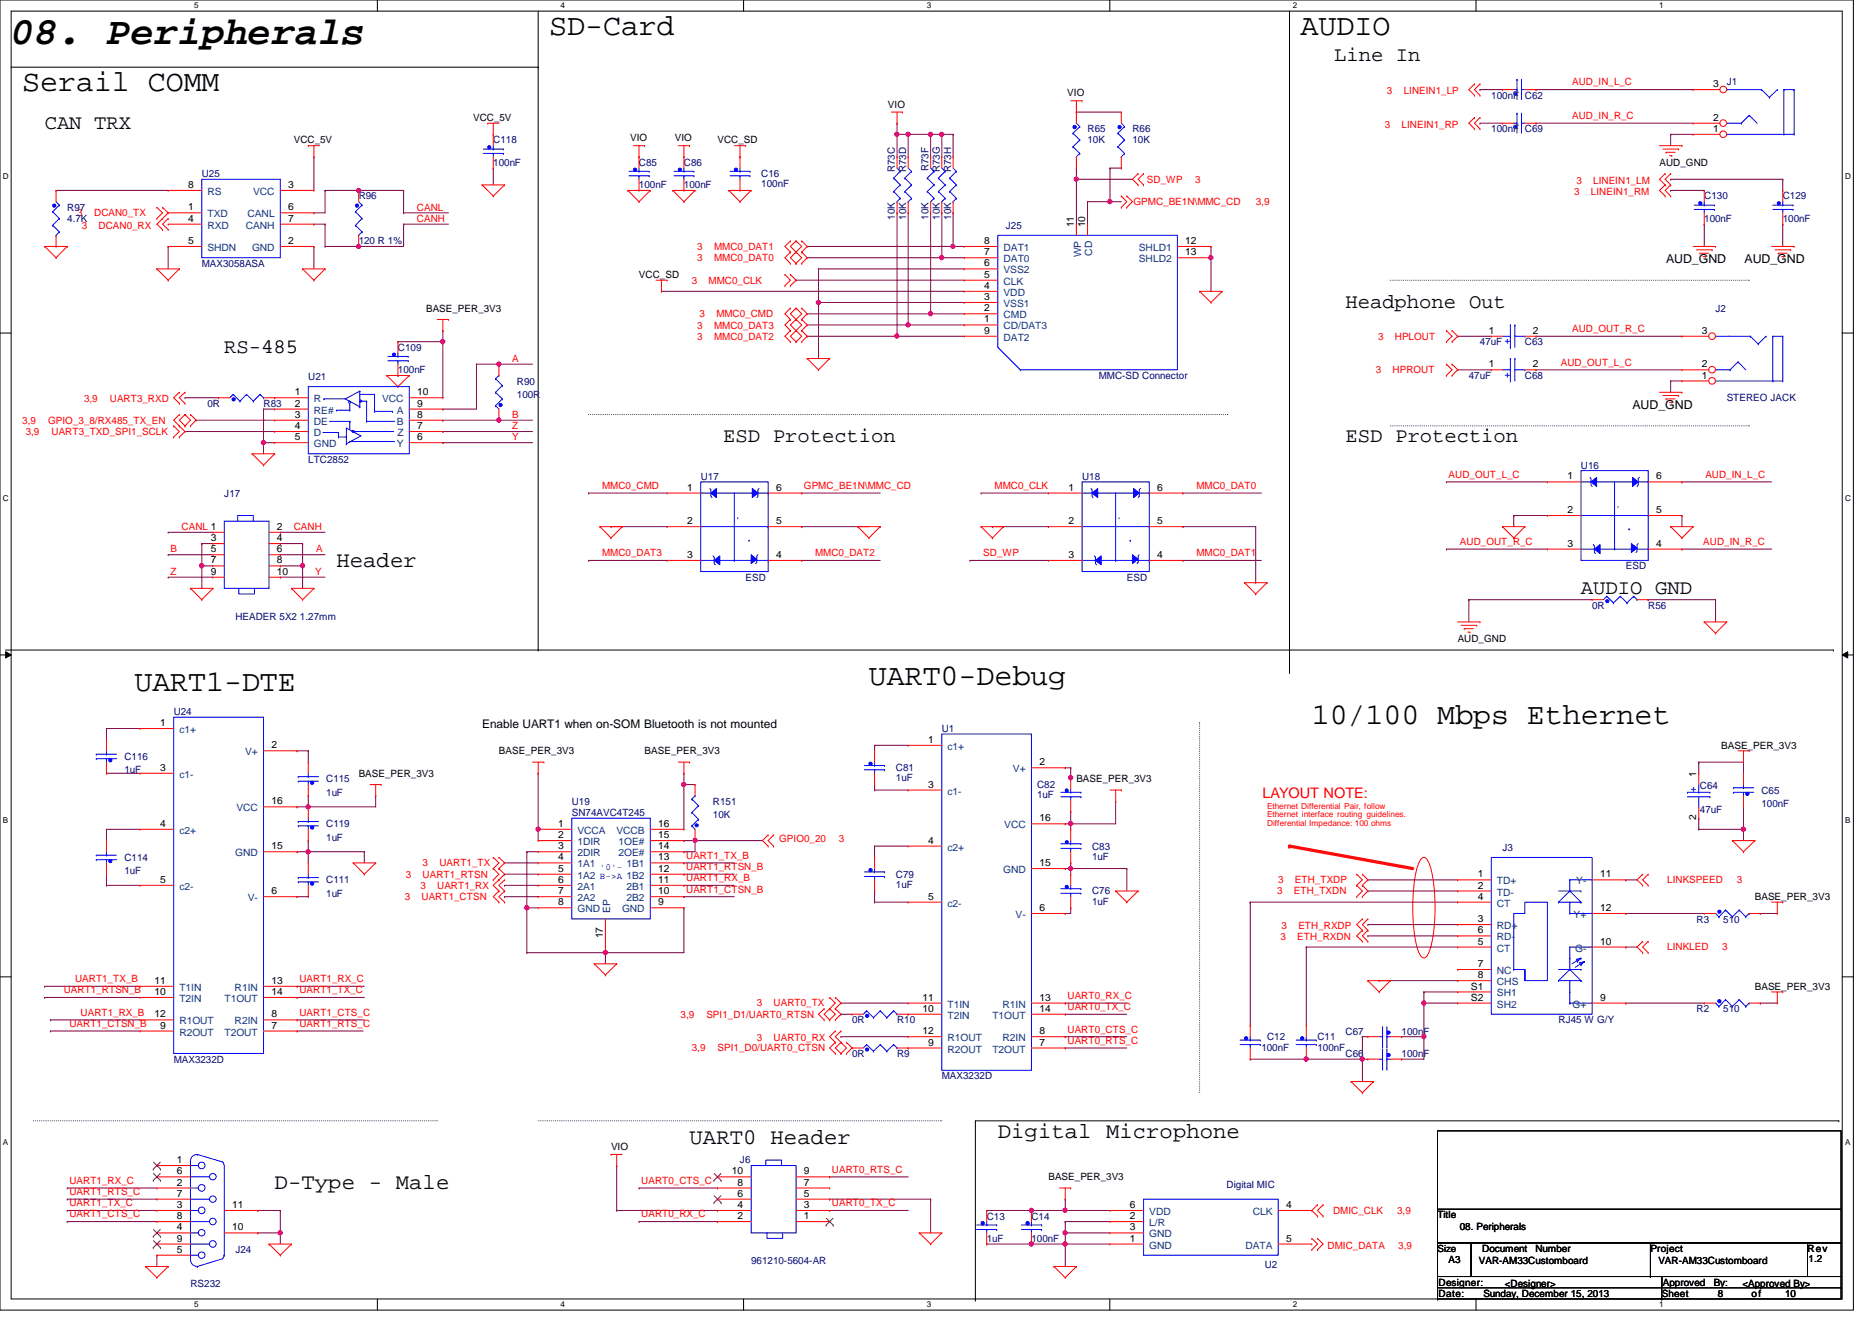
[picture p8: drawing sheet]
<svg xmlns="http://www.w3.org/2000/svg" width="420mm" height="297mm" viewBox="0 0 420 297" stroke-linecap="round" stroke-linejoin="round" font-family="sans-serif">
<defs><g id="words">
<text font-size="8.8" x="2.5" y="9.9">08. Peripherals</text>
<g font-size="6.7">
<text x="123.2" y="7.9">SD-Card</text>
<text x="291.7" y="7.9">AUDIO</text>
<text x="5" y="20.4">Serail COMM</text>
<text x="30.1" y="155">UART1-DTE</text>
<text x="194.9" y="153.7">UART0-Debug</text>
<text x="294.2" y="162.5">10/100 Mbps Ethernet</text>
</g>
<g font-size="5">
<text x="75.4" y="127.1">Header</text>
<text x="154.6" y="256.6">UART0 Header</text>
<text x="223.8" y="255.4">Digital Microphone</text>
<text x="61.6" y="266.7">D-Type - Male</text>
</g>
<g font-size="4.6">
<text x="299.2" y="13.7">Line In</text>
<text x="10" y="28.8">CAN TRX</text>
<text x="301.8" y="69">Headphone Out</text>
<text x="50.3" y="79.1">RS-485</text>
<text x="162.2" y="99.2">ESD Protection</text>
<text x="301.8" y="99.2">ESD Protection</text>
<text x="354.5" y="133.2">AUDIO GND</text>
</g>
<text font-size="3.3" fill="#f00" x="283.1" y="179">LAYOUT NOTE:</text>
<g font-size="2.8">
<text x="373.6" y="59.1">AUD_GND</text>
<text x="391.2" y="59.1">AUD_GND</text>
<text x="366.1" y="91.7">AUD_GND</text>
</g>
<text font-size="2.7" x="108.1" y="163.3">Enable UART1 when on-SOM Bluetooth is not mounted</text>
<g font-size="2.2">
<text x="239.4" y="21.6">VIO</text>
<text x="384.2" y="19.6">3</text>
<text x="106.1" y="27.2">VCC_5V</text>
<text x="199.1" y="24.1">VIO</text>
<text x="384.2" y="29.6">1</text>
<text x="384.2" y="27.1">2</text>
<text x="65.9" y="32.2">VCC_5V</text>
<text x="141.3" y="31.7">VIO</text>
<text x="151.3" y="31.7">VIO</text>
<text x="160.9" y="32.2">VCC_SD</text>
<text x="372.2" y="37.2">AUD_GND</text>
<text x="42.2" y="47.2">1</text>
<text x="42.2" y="42.2">8</text>
<text x="64.6" y="42.2">3</text>
<text x="64.6" y="47.2">6</text>
<text x="42.2" y="49.7">4</text>
<text x="64.6" y="49.7">7</text>
<text x="240.8" y="51" transform="rotate(-90 240.8 51)">11</text>
<text x="243.3" y="51" transform="rotate(-90 243.3 51)">10</text>
<text x="42.2" y="54.7">5</text>
<text x="64.6" y="54.7">2</text>
<text x="220.7" y="59.8">6</text>
<text x="220.7" y="57.3">7</text>
<text x="220.7" y="54.7">8</text>
<text x="265.8" y="54.7">12</text>
<text x="265.8" y="57.3">13</text>
<text x="143.3" y="62.4">VCC_SD</text>
<text x="220.7" y="64.8">4</text>
<text x="220.7" y="62.3">5</text>
<text x="95.5" y="69.9">BASE_PER_3V3</text>
<text x="220.7" y="69.8">2</text>
<text x="220.7" y="67.3">3</text>
<text x="220.7" y="72.3">1</text>
<text x="220.7" y="74.9">9</text>
<text x="333.9" y="74.9">1</text>
<text x="343.7" y="74.9">2</text>
<text x="381.7" y="74.9">3</text>
<text x="333.9" y="82.4">1</text>
<text x="343.7" y="82.4">2</text>
<text x="381.7" y="82.4">2</text>
<text x="66.1" y="88.7">1</text>
<text x="93.6" y="88.7">10</text>
<text x="381.7" y="84.9">1</text>
<text x="66.1" y="91.2">2</text>
<text x="66.1" y="93.7">3</text>
<text x="93.6" y="93.7">8</text>
<text x="93.6" y="91.2">9</text>
<text x="66.1" y="96.3">4</text>
<text x="66.1" y="98.8">5</text>
<text x="93.6" y="98.8">6</text>
<text x="93.6" y="96.3">7</text>
<text x="351.5" y="107.6">1</text>
<text x="371.4" y="107.6">6</text>
<text x="154.1" y="110.1">1</text>
<text x="174" y="110.1">6</text>
<text x="239.6" y="110.1">1</text>
<text x="259.5" y="110.1">6</text>
<text x="62.1" y="118.9">2</text>
<text x="154.1" y="117.6">2</text>
<text x="174" y="117.6">5</text>
<text x="239.6" y="117.6">2</text>
<text x="259.5" y="117.6">5</text>
<text x="351.5" y="115.1">2</text>
<text x="371.4" y="115.1">5</text>
<text x="47.2" y="123.9">5</text>
<text x="47.2" y="121.4">3</text>
<text x="62.1" y="123.9">6</text>
<text x="62.1" y="121.4">4</text>
<text x="154.1" y="125.2">3</text>
<text x="174" y="125.2">4</text>
<text x="239.6" y="125.2">3</text>
<text x="259.5" y="125.2">4</text>
<text x="351.5" y="122.6">3</text>
<text x="371.4" y="122.6">4</text>
<text x="47.2" y="128.9">9</text>
<text x="47.2" y="126.4">7</text>
<text x="62.1" y="128.9">10</text>
<text x="62.1" y="126.4">8</text>
<text x="326.9" y="144.1">AUD_GND</text>
<text x="35.9" y="162.9">1</text>
<text x="60.9" y="167.9">2</text>
<text x="208.2" y="166.7">1</text>
<text x="386" y="168">BASE_PER_3V3</text>
<text x="35.9" y="172.9">3</text>
<text x="111.9" y="169.2">BASE_PER_3V3</text>
<text x="144.6" y="169.2">BASE_PER_3V3</text>
<text x="233.1" y="171.7">2</text>
<text x="80.4" y="174.3">BASE_PER_3V3</text>
<text x="208.2" y="176.7">3</text>
<text x="241.4" y="175.5">BASE_PER_3V3</text>
<text x="380.4" y="174.2" transform="rotate(-90 380.4 174.2)">1</text>
<text x="35.9" y="185.5">4</text>
<text x="60.9" y="180.5">16</text>
<text x="125.2" y="185.5">1</text>
<text x="147.6" y="185.5">16</text>
<text x="233.1" y="184.3">16</text>
<text x="380.4" y="184.1" transform="rotate(-90 380.4 184.1)">2</text>
<text x="60.9" y="190.5">15</text>
<text x="125.2" y="188">2</text>
<text x="125.2" y="190.5">3</text>
<text x="147.6" y="190.5">14</text>
<text x="147.6" y="188">15</text>
<text x="208.2" y="189.3">4</text>
<text x="125.2" y="193">4</text>
<text x="125.2" y="195.6">5</text>
<text x="147.6" y="195.6">12</text>
<text x="147.6" y="193">13</text>
<text x="233.1" y="194.3">15</text>
<text x="331.4" y="196.8">1</text>
<text x="358.8" y="196.8">11</text>
<text x="35.9" y="198.1">5</text>
<text x="60.9" y="200.6">6</text>
<text x="125.2" y="198.1">6</text>
<text x="125.2" y="200.6">7</text>
<text x="125.2" y="203.1">8</text>
<text x="147.6" y="203.1">9</text>
<text x="147.6" y="200.6">10</text>
<text x="147.6" y="198.1">11</text>
<text x="208.2" y="201.8">5</text>
<text x="331.4" y="199.3">2</text>
<text x="331.4" y="201.8">4</text>
<text x="393.5" y="201.9">BASE_PER_3V3</text>
<text x="233.1" y="204.4">6</text>
<text x="331.4" y="206.9">3</text>
<text x="331.4" y="209.4">6</text>
<text x="358.8" y="204.4">12</text>
<text x="135.2" y="210.5" transform="rotate(-90 135.2 210.5)">17</text>
<text x="331.4" y="211.9">5</text>
<text x="358.8" y="211.9">10</text>
<text x="34.6" y="220.7">11</text>
<text x="60.9" y="220.7">13</text>
<text x="329.9" y="222">S1</text>
<text x="331.4" y="217">7</text>
<text x="331.4" y="219.5">8</text>
<text x="34.6" y="223.2">10</text>
<text x="60.9" y="223.2">14</text>
<text x="206.9" y="224.5">11</text>
<text x="206.9" y="227">10</text>
<text x="233.1" y="224.5">13</text>
<text x="233.1" y="227">14</text>
<text x="329.9" y="224.5">S2</text>
<text x="358.8" y="224.5">9</text>
<text x="393.5" y="222">BASE_PER_3V3</text>
<text x="34.6" y="228.3">12</text>
<text x="35.9" y="230.8">9</text>
<text x="60.9" y="228.3">8</text>
<text x="60.9" y="230.8">7</text>
<text x="206.9" y="232">12</text>
<text x="233.1" y="232">8</text>
<text x="208.2" y="234.6">9</text>
<text x="233.1" y="234.6">7</text>
<text x="39.7" y="263.5">6</text>
<text x="39.7" y="260.9">1</text>
<text x="137" y="258">VIO</text>
<text x="164.1" y="263.5">10</text>
<text x="180.3" y="263.5">9</text>
<text x="39.7" y="268.5">7</text>
<text x="39.7" y="266">2</text>
<text x="165.4" y="266">8</text>
<text x="165.4" y="268.5">6</text>
<text x="180.3" y="266">7</text>
<text x="180.3" y="268.5">5</text>
<text x="235.1" y="264.8">BASE_PER_3V3</text>
<text x="39.7" y="273.5">8</text>
<text x="39.7" y="271">3</text>
<text x="52.1" y="271">11</text>
<text x="165.4" y="271">4</text>
<text x="165.4" y="273.5">2</text>
<text x="180.3" y="271">3</text>
<text x="180.3" y="273.5">1</text>
<text x="253.4" y="273.5">2</text>
<text x="253.4" y="271">6</text>
<text x="288.4" y="271">4</text>
<text x="322.4" y="273.3">Title</text>
<text x="327.4" y="275.8">08. Peripherals</text>
<text x="39.7" y="281.1">5</text>
<text x="39.7" y="278.6">9</text>
<text x="39.7" y="276.1">4</text>
<text x="52.1" y="276.1">10</text>
<text x="253.4" y="278.6">1</text>
<text x="253.4" y="276.1">3</text>
<text x="288.4" y="278.6">5</text>
<text x="322.4" y="280.9">Size</text>
<text x="332.4" y="280.9">Document</text>
<text x="344.3" y="280.9">Number</text>
<text x="370.1" y="280.9">Project</text>
<text x="405.3" y="280.9">Rev</text>
<text x="324.9" y="283.4">A3</text>
<text x="331.6" y="283.6">VAR-AM33Customboard</text>
<text x="371.9" y="283.6">VAR-AM33Customboard</text>
<text x="405.6" y="283.2">1.2</text>
<text x="322.6" y="291">Date:</text>
<text x="322.6" y="288.4">Designer:</text>
<text x="332.7" y="291">Sunday, December 15, 2013</text>
<text x="337.4" y="288.7">&lt;Designer&gt;</text>
<text x="372.7" y="291">Sheet</text>
<text x="372.9" y="288.4">Approved</text>
<text x="384.3" y="288.4">By:</text>
<text x="385.2" y="291">8</text>
<text x="390.7" y="288.7">&lt;Approved By&gt;</text>
<text x="392.8" y="291">of</text>
<text x="400.3" y="291">10</text>
</g>
<g font-size="2.2" fill="#f00">
<text x="311" y="21.1">3</text>
<text x="314.8" y="21.1">LINEIN1_LP</text>
<text x="352.6" y="19.2">AUD_IN_L_C</text>
<text x="310.6" y="28.7">3</text>
<text x="314.3" y="28.7">LINEIN1_RP</text>
<text x="352.6" y="26.7">AUD_IN_R_C</text>
<text x="257.2" y="41">SD_WP</text>
<text x="268.1" y="41">3</text>
<text x="353.5" y="41.2">3</text>
<text x="357.3" y="41.2">LINEIN1_LM</text>
<text x="93.5" y="47.2">CANL</text>
<text x="254.2" y="46">GPMC_BE1N\MMC_CD</text>
<text x="281.6" y="46">3,9</text>
<text x="353" y="43.8">3</text>
<text x="356.8" y="43.8">LINEIN1_RM</text>
<text x="17.3" y="48.6">3</text>
<text x="18.3" y="51.3">3</text>
<text x="21.1" y="48.6">DCAN0_TX</text>
<text x="22.1" y="51.3">DCAN0_RX</text>
<text x="93.5" y="49.8">CANH</text>
<text x="156.4" y="56.1">3</text>
<text x="156.4" y="58.6">3</text>
<text x="160.1" y="56.1">MMC0_DAT1</text>
<text x="160.1" y="58.6">MMC0_DAT0</text>
<text x="155.2" y="63.6">3</text>
<text x="158.9" y="63.6">MMC0_CLK</text>
<text x="156.9" y="71.2">3</text>
<text x="160.7" y="71.2">MMC0_CMD</text>
<text x="156.4" y="76.2">3</text>
<text x="156.4" y="73.7">3</text>
<text x="160.1" y="76.2">MMC0_DAT2</text>
<text x="160.1" y="73.7">MMC0_DAT3</text>
<text x="309" y="76.2">3</text>
<text x="312.8" y="76.2">HPLOUT</text>
<text x="352.6" y="74.5">AUD_OUT_R_C</text>
<text x="114.9" y="81.2">A</text>
<text x="308.5" y="83.7">3</text>
<text x="312.3" y="83.7">HPROUT</text>
<text x="350" y="82">AUD_OUT_L_C</text>
<text x="5" y="95">3,9</text>
<text x="10.8" y="95">GPIO_3_8/RX485_TX_EN</text>
<text x="18.8" y="90.3">3,9</text>
<text x="24.6" y="90.3">UART3_RXD</text>
<text x="114.9" y="93.8">B</text>
<text x="5.8" y="97.6">3,9</text>
<text x="11.6" y="97.6">UART3_TXD_SPI1_SCLK</text>
<text x="114.9" y="96.3">Z</text>
<text x="114.9" y="98.8">Y</text>
<text x="324.9" y="107.2">AUD_OUT_L_C</text>
<text x="382.4" y="107.2">AUD_IN_L_C</text>
<text x="135" y="109.7">MMC0_CMD</text>
<text x="180.3" y="109.7">GPMC_BE1N\MMC_CD</text>
<text x="223.1" y="109.7">MMC0_CLK</text>
<text x="268.3" y="109.7">MMC0_DAT0</text>
<text x="40.7" y="118.9">CANL 1</text>
<text x="65.9" y="118.9">CANH</text>
<text x="38.2" y="124">B</text>
<text x="70.9" y="124">A</text>
<text x="135" y="124.8">MMC0_DAT3</text>
<text x="182.8" y="124.8">MMC0_DAT2</text>
<text x="220.5" y="124.8">SD_WP</text>
<text x="268.3" y="124.8">MMC0_DAT1</text>
<text x="327.4" y="122.3">AUD_OUT_R_C</text>
<text x="382" y="122.3">AUD_IN_R_C</text>
<text x="38.2" y="129">Z</text>
<text x="70.7" y="129">Y</text>
<text x="174.8" y="188.8">GPIO0_20</text>
<text x="188.1" y="188.8">3</text>
<text x="91" y="196.9">3</text>
<text x="94.8" y="196.9">UART1_RTSN</text>
<text x="94.8" y="194.4">3</text>
<text x="98.6" y="194.4">UART1_TX</text>
<text x="153.9" y="195.2">UART1_RTSN_B</text>
<text x="153.9" y="192.7">UART1_TX_B</text>
<text x="153.9" y="197.7">UART1_RX_B</text>
<text x="90.8" y="201.9">3</text>
<text x="94.3" y="199.4">3</text>
<text x="94.5" y="201.9">UART1_CTSN</text>
<text x="98" y="199.4">UART1_RX</text>
<text x="153.9" y="200.2">UART1_CTSN_B</text>
<text x="286.4" y="200.7">3</text>
<text x="286.6" y="198.2">3</text>
<text x="290.2" y="200.7">ETH_TXDN</text>
<text x="290.4" y="198.2">ETH_TXDP</text>
<text x="373.9" y="198.2">LINKSPEED</text>
<text x="389.5" y="198.2">3</text>
<text x="287.4" y="208.4">3</text>
<text x="291.2" y="208.4">ETH_RXDP</text>
<text x="287.1" y="211">3</text>
<text x="290.9" y="211">ETH_RXDN</text>
<text x="373.9" y="213.2">LINKLED</text>
<text x="386.2" y="213.2">3</text>
<text x="16.8" y="220.3">UART1_TX_B</text>
<text x="67.1" y="220.3">UART1_RX_C</text>
<text x="14.3" y="222.8">UART1_RTSN_B</text>
<text x="18.1" y="227.9">UART1_RX_B</text>
<text x="67.1" y="227.9">UART1_CTS_C</text>
<text x="67.1" y="222.8">UART1_TX_C</text>
<text x="169.7" y="225.8">3</text>
<text x="173.5" y="225.8">UART0_TX</text>
<text x="239.4" y="224.1">UART0_RX_C</text>
<text x="239.4" y="226.6">UART0_TX_C</text>
<text x="15.6" y="230.4">UART1_CTSN_B</text>
<text x="67.1" y="230.4">UART1_RTS_C</text>
<text x="152.6" y="228.3">3,9</text>
<text x="158.4" y="228.3">SPI1_D1/UART0_RTSN</text>
<text x="169.7" y="233.6">3</text>
<text x="173.5" y="233.6">UART0_RX</text>
<text x="239.4" y="231.6">UART0_CTS_C</text>
<text x="155.2" y="235.9">3,9</text>
<text x="160.9" y="235.9">SPI1_D0/UART0_CTSN</text>
<text x="239.4" y="234.2">UART0_RTS_C</text>
<text x="186.6" y="263.1">UART0_RTS_C</text>
<text x="15.6" y="265.6">UART1_RX_C</text>
<text x="15.6" y="268.1">UART1_RTS_C</text>
<text x="143.8" y="265.6">UART0_CTS_C</text>
<text x="15.6" y="270.6">UART1_TX_C</text>
<text x="15.6" y="273.1">UART1_CTS_C</text>
<text x="143.8" y="273.1">UART0_RX_C</text>
<text x="186.6" y="270.6">UART0_TX_C</text>
<text x="299" y="272.3">DMIC_CLK</text>
<text x="313.3" y="272.3">3,9</text>
<text x="297.7" y="280.1">DMIC_DATA</text>
<text x="313.6" y="280.1">3,9</text>
</g>
<g font-size="2.2" fill="#000080">
<text x="334.4" y="22.1">100nF</text>
<text x="342" y="22.1">C62</text>
<text x="387.2" y="19.1">J1</text>
<text x="243.9" y="29.7">R65</text>
<text x="254" y="29.7">R66</text>
<text x="334.4" y="29.7">100nF</text>
<text x="342" y="29.7">C69</text>
<text x="110.6" y="32.2">C118</text>
<text x="243.9" y="32.2">10K</text>
<text x="254" y="32.2">10K</text>
<text x="45.3" y="39.8">U25</text>
<text x="110.6" y="37.2">100nF</text>
<text x="143.3" y="37.2">C85</text>
<text x="153.4" y="37.2">C86</text>
<text x="170.7" y="39.8">C16</text>
<text x="170.7" y="42">100nF</text>
<text x="200.7" y="38.7" transform="rotate(-90 200.7 38.7)">R73C</text>
<text x="203.2" y="38.7" transform="rotate(-90 203.2 38.7)">R73D</text>
<text x="208.2" y="38.4" transform="rotate(-90 208.2 38.4)">R73F</text>
<text x="210.8" y="38.7" transform="rotate(-90 210.8 38.7)">R73G</text>
<text x="213.3" y="38.7" transform="rotate(-90 213.3 38.7)">R73H</text>
<text x="15.1" y="47.3">R97</text>
<text x="80.4" y="44.7">R96</text>
<text x="143.3" y="42.2">100nF</text>
<text x="153.4" y="42.2">100nF</text>
<text x="382.2" y="44.7">C130</text>
<text x="399.8" y="44.7">C129</text>
<text x="15.1" y="49.8">4.7K</text>
<text x="200.7" y="49.3" transform="rotate(-90 200.7 49.3)">10K</text>
<text x="203.2" y="49.3" transform="rotate(-90 203.2 49.3)">10K</text>
<text x="208.2" y="49.3" transform="rotate(-90 208.2 49.3)">10K</text>
<text x="210.8" y="49.3" transform="rotate(-90 210.8 49.3)">10K</text>
<text x="213.3" y="49.3" transform="rotate(-90 213.3 49.3)">10K</text>
<text x="225.6" y="51.3">J25</text>
<text x="382.2" y="49.8">100nF</text>
<text x="399.8" y="49.8">100nF</text>
<text x="45.3" y="59.9">MAX3058ASA</text>
<text x="80.4" y="54.8">120 R 1%</text>
<text x="384.7" y="69.9">J2</text>
<text x="331.9" y="77.5">47uF</text>
<text x="342" y="77.5">C63</text>
<text x="89.2" y="78.7">C109</text>
<text x="89.2" y="83.7">100nF</text>
<text x="69.1" y="85.3">U21</text>
<text x="115.9" y="86.3">R90</text>
<text x="115.9" y="89.3">100R</text>
<text x="246.4" y="85">MMC-SD Connector</text>
<text x="329.4" y="85">47uF</text>
<text x="342" y="85">C68</text>
<text x="46.5" y="91.3">0R</text>
<text x="59.1" y="91.3">R83</text>
<text x="387.2" y="90">STEREO JACK</text>
<text x="69.1" y="103.8">LTC2852</text>
<text x="157.1" y="107.6">U17</text>
<text x="242.7" y="107.6">U18</text>
<text x="354.5" y="105.1">U16</text>
<text x="50.3" y="111.4">J17</text>
<text x="167.2" y="130.3">ESD</text>
<text x="252.7" y="130.3">ESD</text>
<text x="364.6" y="127.8">ESD</text>
<text x="357" y="136.6">0R</text>
<text x="369.6" y="136.6">R56</text>
<text x="52.8" y="139.1">HEADER 5X2 1.27mm</text>
<text x="38.9" y="160.4">U24</text>
<text x="211.2" y="164.2">U1</text>
<text x="27.9" y="170.5">C116</text>
<text x="27.9" y="173.5">1uF</text>
<text x="200.9" y="173">C81</text>
<text x="73.2" y="175.5">C115</text>
<text x="73.2" y="178.5">1uF</text>
<text x="200.9" y="175.3">1uF</text>
<text x="232.6" y="176.8">C82</text>
<text x="232.6" y="179">1uF</text>
<text x="381.2" y="177">C64</text>
<text x="395" y="178.1">C65</text>
<text x="73.2" y="185.6">C119</text>
<text x="128.2" y="180.6">U19</text>
<text x="128.2" y="183">SN74AVC4T245</text>
<text x="159.9" y="180.6">R151</text>
<text x="159.9" y="183.6">10K</text>
<text x="381.2" y="182.3">47uF</text>
<text x="395" y="181.1">100nF</text>
<text x="73.2" y="188.6">1uF</text>
<text x="244.9" y="190.6">C83</text>
<text x="336.9" y="190.9">J3</text>
<text x="27.9" y="193.1">C114</text>
<text x="27.9" y="196.1">1uF</text>
<text x="200.9" y="196.9">C79</text>
<text x="244.9" y="192.9">1uF</text>
<text x="73.2" y="198.2">C111</text>
<text x="73.2" y="201.2">1uF</text>
<text x="200.9" y="199.2">1uF</text>
<text x="244.9" y="200.7">C76</text>
<text x="244.9" y="202.9">1uF</text>
<text x="380.4" y="207">R3</text>
<text x="386.5" y="207">510</text>
<text x="380.4" y="227.1">R2</text>
<text x="386.5" y="227.1">510</text>
<text x="191.1" y="229.6">0R</text>
<text x="201.2" y="229.6">R10</text>
<text x="284.1" y="233.3">C12</text>
<text x="295.4" y="233.3">C11</text>
<text x="301.8" y="232.1">C67</text>
<text x="314.3" y="232.1">100nF</text>
<text x="349.5" y="229.6">RJ45 W G/Y</text>
<text x="38.9" y="238.4">MAX3232D</text>
<text x="191.1" y="237.2">0R</text>
<text x="201.2" y="237.2">R9</text>
<text x="282.9" y="235.9">100nF</text>
<text x="295.4" y="235.9">100nF</text>
<text x="301.8" y="237.2">C66</text>
<text x="314.3" y="237.2">100nF</text>
<text x="211.2" y="242.1">MAX3232D</text>
<text x="165.9" y="261">J6</text>
<text x="275.1" y="266.5">Digital MIC</text>
<text x="221.3" y="273.6">C13</text>
<text x="231.3" y="273.6">C14</text>
<text x="52.8" y="281.1">J24</text>
<text x="221.3" y="278.6">1uF</text>
<text x="231.3" y="278.6">100nF</text>
<text x="168.4" y="283.6">961210-5604-AR</text>
<text x="283.6" y="284.4">U2</text>
<text x="42.7" y="288.7">RS232</text>
</g>
<g font-size="2.2" fill="#004080">
<text x="46.5" y="43.7">RS</text>
<text x="56.8" y="43.7">VCC</text>
<text x="46.5" y="48.8">TXD</text>
<text x="46.5" y="51.3">RXD</text>
<text x="55.1" y="51.3">CANH</text>
<text x="55.5" y="48.8">CANL</text>
<text x="46.5" y="56.3">SHDN</text>
<text x="56.5" y="56.3">GND</text>
<text x="225" y="58.8">DAT0</text>
<text x="225" y="56.3">DAT1</text>
<text x="242.4" y="57.7" transform="rotate(-90 242.4 57.7)">WP</text>
<text x="244.9" y="57.4" transform="rotate(-90 244.9 57.4)">CD</text>
<text x="255.4" y="56.3">SHLD1</text>
<text x="255.4" y="58.8">SHLD2</text>
<text x="225" y="63.9">CLK</text>
<text x="225" y="61.3">VSS2</text>
<text x="225" y="71.4">CMD</text>
<text x="225" y="68.9">VSS1</text>
<text x="225" y="66.4">VDD</text>
<text x="225" y="73.9">CD/DAT3</text>
<text x="225" y="76.5">DAT2</text>
<text x="70.4" y="90.3">R</text>
<text x="70.4" y="92.8">RE#</text>
<text x="70.4" y="95.3">DE</text>
<text x="85.7" y="90.3">VCC</text>
<text x="89" y="95.3">B</text>
<text x="89" y="92.8">A</text>
<text x="70.4" y="97.8">D</text>
<text x="70.4" y="100.3">GND</text>
<text x="89" y="100.3">Y</text>
<text x="89.1" y="97.8">Z</text>
<text x="40.2" y="164.5">c1+</text>
<text x="54.9" y="169.5">V+</text>
<text x="212.5" y="168.2">c1+</text>
<text x="227.2" y="173.3">V+</text>
<text x="40.2" y="174.5">c1-</text>
<text x="212.5" y="178.3">c1-</text>
<text x="53" y="182">VCC</text>
<text x="225.2" y="185.8">VCC</text>
<text x="40.2" y="187.1">c2+</text>
<text x="129.5" y="187.1">VCCA</text>
<text x="129.5" y="189.6">1DIR</text>
<text x="138.2" y="187.1">VCCB</text>
<text x="138.7" y="189.6">1OE#</text>
<text x="212.5" y="190.8">c2+</text>
<text x="52.7" y="192.1">GND</text>
<text x="129.5" y="192.1">2DIR</text>
<text x="129.5" y="194.6">1A1</text>
<text x="129.5" y="197.1">1A2 B-&gt;A 1B2</text>
<text x="138.7" y="192.1">2OE#</text>
<text x="140.5" y="194.6">1B1</text>
<text x="225" y="195.9">GND</text>
<text x="40.2" y="199.6">c2-</text>
<text x="55.5" y="202.2">V-</text>
<text x="129.5" y="199.6">2A1</text>
<text x="129.5" y="202.2">2A2</text>
<text x="140.5" y="202.2">2B2</text>
<text x="140.5" y="199.6">2B1</text>
<text x="212.5" y="203.4">c2-</text>
<text x="335.7" y="198.4">TD+</text>
<text x="335.7" y="200.9">TD-</text>
<text x="335.7" y="203.4">CT</text>
<text x="353.5" y="198.4">Y-</text>
<text x="129.5" y="204.7">GND</text>
<text x="136.8" y="204.9" transform="rotate(-90 136.8 204.9)">EP</text>
<text x="139.5" y="204.7">GND</text>
<text x="227.8" y="206">V-</text>
<text x="335.7" y="208.4">RD+</text>
<text x="352.9" y="206">Y+</text>
<text x="335.7" y="213.5">CT</text>
<text x="335.7" y="211">RD-</text>
<text x="353.2" y="213.5">G-</text>
<text x="335.7" y="218.5">NC</text>
<text x="335.7" y="221">CHS</text>
<text x="40.2" y="222.3">T1IN</text>
<text x="40.2" y="224.8">T2IN</text>
<text x="50.3" y="224.8">T1OUT</text>
<text x="52.6" y="222.3">R1IN</text>
<text x="212.5" y="226.1">T1IN</text>
<text x="224.8" y="226.1">R1IN</text>
<text x="335.7" y="223.6">SH1</text>
<text x="335.7" y="226.1">SH2</text>
<text x="352.6" y="226.1">G+</text>
<text x="40.2" y="229.8">R1OUT</text>
<text x="40.2" y="232.3">R2OUT</text>
<text x="50.3" y="232.3">T2OUT</text>
<text x="52.6" y="229.8">R2IN</text>
<text x="212.5" y="233.6">R1OUT</text>
<text x="212.5" y="228.6">T2IN</text>
<text x="222.5" y="228.6">T1OUT</text>
<text x="224.8" y="233.6">R2IN</text>
<text x="212.5" y="236.1">R2OUT</text>
<text x="222.5" y="236.1">T2OUT</text>
<text x="257.7" y="275.1">L/R</text>
<text x="257.7" y="272.6">VDD</text>
<text x="280.9" y="272.6">CLK</text>
<text x="257.7" y="280.1">GND</text>
<text x="257.7" y="277.6">GND</text>
<text x="279.3" y="280.1">DATA</text>
</g>
<g font-size="2.1" fill="#00f">
<text x="338.7" y="77.2" transform="rotate(-90 338.7 77.2)">+</text>
<text x="338.7" y="84.7" transform="rotate(-90 338.7 84.7)">+</text>
<text x="379.2" y="177.7">+</text>
<text x="134.5" y="195.2">'0'-</text>
</g>
<g font-size="1.9" fill="#f00">
<text x="284.1" y="181.5">Ethernet Differential Pair, follow</text>
<text x="284.1" y="183.4">Ethernet interface routing guidelines.</text>
<text x="284.1" y="185.3">Differential Impedance: 100 ohms</text>
</g>
<g font-size="1.8">
<text x="43.6" y="1.9">5</text>
<text x="125.7" y="1.9">4</text>
<text x="207.8" y="1.9">3</text>
<text x="289.9" y="1.9">2</text>
<text x="372.1" y="1.9">1</text>
<text x=".6" y="40.2">D</text>
<text x="413.8" y="40.2">D</text>
<text x=".6" y="112.4">C</text>
<text x="413.8" y="112.4">C</text>
<text x=".6" y="184.7">B</text>
<text x="413.8" y="184.7">B</text>
<text x=".6" y="256.9">A</text>
<text x="413.8" y="256.9">A</text>
<text x="43.6" y="293.3">5</text>
<text x="125.7" y="293.3">4</text>
<text x="207.8" y="293.3">3</text>
<text x="289.9" y="293.3">2</text>
<text x="372.1" y="293.3">1</text>
</g>
</g></defs>
<path d="M0 0h415.6v293.9h-415.6zM2.5 2.5h410.6v288.9h-410.6z" fill="none" stroke="#000" stroke-width=".22"/>
<g fill="#fff">
<path d="M43.6 .3h.9v1.9h-.9z"/>
<path d="M43.6 291.7h.9v2h-.9z"/>
</g>
<path d="M84.6 0v2.5M84.6 291.4v2.5" fill="none" stroke="#000" stroke-width=".22"/>
<g fill="#fff">
<path d="M125.7 .3h1v1.9h-1z"/>
<path d="M125.7 291.7h1v2h-1z"/>
</g>
<path d="M166.8 0v2.5M166.8 291.4v2.5" fill="none" stroke="#000" stroke-width=".22"/>
<g fill="#fff">
<path d="M207.8 .3h1v1.9h-1z"/>
<path d="M207.8 291.7h1v2h-1z"/>
</g>
<path d="M248.9 0v2.5M248.9 291.4v2.5" fill="none" stroke="#000" stroke-width=".22"/>
<g fill="#fff">
<path d="M289.9 .3h1v1.9h-1z"/>
<path d="M289.9 291.7h1v2h-1z"/>
</g>
<path d="M331 0v2.5M331 291.4v2.5" fill="none" stroke="#000" stroke-width=".22"/>
<g fill="#fff">
<path d="M372.1 .3h.9v1.9h-.9z"/>
<path d="M372.1 291.7h.9v2h-.9z"/>
<path d="M.6 38.6h1.3v2h-1.3z"/>
<path d="M413.8 38.6h1.2v2h-1.2z"/>
<path d="M.6 110.8h1.3v2h-1.3z"/>
<path d="M413.8 110.8h1.2v2h-1.2z"/>
</g>
<path d="M0 74.7h2.5M413.1 74.7h2.5" fill="none" stroke="#000" stroke-width=".22"/>
<g fill="#fff">
<path d="M.6 183h1.2v2h-1.2z"/>
<path d="M413.8 183h1.2v2h-1.2z"/>
</g>
<path d="M0 146.9h2.5M1.3 146.2l1.2 .7-1.2 .7zM413.1 146.9l1.3-.7v1.4zM413.1 146.9h2.5" fill="none" stroke="#000" stroke-width=".22"/>
<path d="M1.3 146.2l1.2 .7-1.2 .7zM413.1 146.9l1.3-.7v1.4z" fill="#000"/>
<g fill="#fff">
<path d="M.6 255.3h1.2v2h-1.2z"/>
<path d="M413.8 255.3h1.2v2h-1.2z"/>
</g>
<path d="M0 219.2h2.5M413.1 219.2h2.5" fill="none" stroke="#000" stroke-width=".22"/>
<path d="M289.2 189.8l27.6 5.1" fill="none" stroke="#f00" stroke-width=".72"/>
<circle cx="289.2" cy="189.8" r=".36" fill="#f00"/>
<path d="M318.6 192.8l.7-.4a2.21 2.21 0 0 1 1.4 1.8 39.6 39.6 0 0 1 0 18.9 2.22 2.22 0 0 1-1.4 1.8 2.21 2.21 0 0 1-1.3-1.8 40.2 40.2 0 0 1 0-18.9z" fill="none" stroke="#f00" stroke-width=".22"/>
<path d="M2.5 15.1h118.2M120.7 15.1h.1M120.7 2.5v143.3M289.2 2.5v148.4M1.2 145.8h409.9M120.7 145.8h.1M289.2 150.9h.1M411.1 145.8h.1M412.4 251.5h.1M412.4 251.5h-193.7v40.2M218.7 291.7h.1" fill="none" stroke="#000" stroke-width=".22"/>
<path d="M311.8 62.9h80.5M392.3 62.9h.1M132 93h143.3M275.3 93h.1M311.8 95.5h80.5M392.3 95.5h.1M269 162.2h.1M7.5 251.5h90.5M98 251.5h.1M120.7 251.5h90.5M211.2 251.5h.1M269 245.2v-83" fill="none" stroke="#000" stroke-width=".22" stroke-dasharray="0 .4"/>
<path d="M69.1 178.5h.1M69.1 178.5v2.5M84.2 178.5h.1M84.2 178.5v2.5h-15.1M69.1 181h.1" fill="none" stroke="#800040" stroke-width=".22"/>
<circle cx="69.1" cy="181" r=".48" fill="#f0f"/>
<circle cx="69.1" cy="181" r=".48" fill="none" stroke="#f0f" stroke-width=".22"/>
<path d="M23.9 196.1h.1M23.9 196.1v2.5M69.1 191.1h.1M69.1 191.1h12.6M66.6 231.3h.1M66.6 231.3h14.8" fill="none" stroke="#800040" stroke-width=".22"/>
<circle cx="69.1" cy="191.1" r=".49" fill="#f0f"/>
<circle cx="69.1" cy="191.1" r=".49" fill="none" stroke="#f0f" stroke-width=".22"/>
<g fill="none" stroke="#800040" stroke-width=".22">
<path d="M331.9 27.6h.1M331.9 20.1h.1M331.9 27.6h5M331.9 20.1h5M344.5 20.1h.1M344.5 27.6h.1M344.5 27.6h35.2M344.5 20.1h35.2M374.6 30.1h.1M374.6 30.1h5.1M374.6 30.1v2.6M324.4 108.1h.1"/>
<path d="M324.4 108.1h22.6M339.5 115.7h.1M339.5 115.7v2.5M339.5 115.7h7.5M377.2 115.7h.1M377.2 108.1h.1M377.2 115.7v2.5M377.2 108.1h20.1M324.4 123.2h.1M324.4 123.2h22.6M369.6 134.5h.1M369.6 134.5h15.1"/>
<path d="M377.2 123.2h.1M377.2 123.2h20.1M23.9 173.5h.1M23.9 163.4h.1M23.9 173.5h7.5M23.9 163.4v2.5M23.9 163.4h7.5M66.6 168.4h.1M66.6 168.4h2.5M69.1 168.4h.1M69.1 168.4v2.6M240.1 172.3h.1"/>
<path d="M240.1 172.3v2.2M250.2 179.8h.1M250.2 179.8v5M23.9 198.6h.1M23.9 186.1h.1M23.9 186.1v2.5M23.9 198.6h7.5M23.9 186.1h7.5M66.6 191.1h.1M66.6 181h.1M66.6 191.1h2.5M66.6 181h2.5"/>
<path d="M69.1 191.1h.1M69.1 188.6h.1M69.1 188.6v5M81.7 191.1h.1M81.7 191.1v2.5M238.9 194.9h.1M238.9 194.9h1.2M240.1 194.9h.1M240.1 194.9v1.2M66.6 201.2h.1M66.6 201.2h2.5M238.9 204.9h.1"/>
<path d="M240.1 203.7h.1M240.1 203.7v1.2h-1.2M66.6 228.8h.1M66.6 221.3h.1M66.6 223.8h.1M66.6 228.8h15.1M66.6 221.3h15.1M66.6 223.8h15.1M238.9 232.6h.1M238.9 225h.1M238.9 227.5h.1M238.9 235.1h.1"/>
<path d="M238.9 232.6h13.8M238.9 225h13.8M238.9 227.5h13.8M238.9 235.1h13.8M15.1 266.5h.1M15.1 271.6h.1M15.1 274.1h.1M15.1 269h.1M15.1 271.6h20.1M15.1 266.5h20.1M15.1 274.1h20.1M15.1 269h20.1"/>
<path d="M57.8 276.6h.1M57.8 271.6h.1M57.8 271.6h5.1M62.9 271.6h.1M62.9 271.6v5h-5.1M35.2 281.6h.1M35.2 281.6v2.5"/>
</g>
<circle cx="240.1" cy="194.8" r=".49" fill="#f0f"/>
<circle cx="240.1" cy="194.8" r=".49" fill="none" stroke="#f0f" stroke-width=".22"/>
<path d="M240.1 193.6h.1M240.1 184.8h.1M240.1 184.8v1.3M240.1 193.6v1.3" fill="none" stroke="#800040" stroke-width=".22"/>
<circle cx="240.1" cy="184.8" r=".48" fill="#f0f"/>
<circle cx="240.1" cy="184.8" r=".48" fill="none" stroke="#f0f" stroke-width=".22"/>
<path d="M238.9 172.3h.1M238.9 172.3h1.2M240.1 174.5h.1M240.1 174.5v.3M240.1 184.8h.1M240.1 184.8h10.1" fill="none" stroke="#800040" stroke-width=".22"/>
<circle cx="240.1" cy="174.5" r=".49" fill="#f0f"/>
<circle cx="240.1" cy="174.5" r=".49" fill="none" stroke="#f0f" stroke-width=".22"/>
<g fill="none" stroke="#800040" stroke-width=".22">
<path d="M72.9 42.7h.1M72.9 42.7h7.5M344.5 75.4h.1M344.5 75.4h32.7M344.5 83h.1M344.5 83h32.7M374.6 85.5h.1M374.6 85.5h2.6M374.6 85.5v2.5M196.1 177.2h.1M196.1 176h.1M196.1 167.2h.1"/>
<path d="M196.1 177.2h7.6M196.1 167.2v1.2M196.1 176v1.2M196.1 167.2h7.6M196.1 199.9h.1M196.1 189.8h.1M196.1 189.8v2.6M196.1 199.9v2.5M196.1 189.8h7.6M238.9 184.8h.1M240.1 182h.1M240.1 194.9h.1"/>
<path d="M240.1 182v2.8h-1.2M240.1 194.9h12.6M252.7 194.9h.1M252.7 194.9v5M196.1 202.4h.1M196.1 202.4h7.6M138.3 261.5h.1M138.3 271.6h.1M138.3 261.5v10.1M138.3 271.6h22.6M186.1 269h.1M186.1 269h22.6"/>
<path d="M208.7 269h.1M208.7 269v7.6"/>
</g>
<circle cx="80.4" cy="42.7" r=".47" fill="#f0f"/>
<circle cx="80.4" cy="42.7" r=".47" fill="none" stroke="#f0f" stroke-width=".22"/>
<path d="M72.9 55.3h.1M72.9 55.3h7.5" fill="none" stroke="#800040" stroke-width=".22"/>
<circle cx="80.4" cy="55.3" r=".47" fill="#f0f"/>
<circle cx="80.4" cy="55.3" r=".47" fill="none" stroke="#f0f" stroke-width=".22"/>
<g fill="none" stroke="#800040" stroke-width=".22">
<path d="M70.4 35.2h.1M70.4 35.2v7.5M110.6 37.7h.1M110.6 37.7v3.8M12.6 42.7h.1M12.6 42.7h25.1M37.7 55.3h.1M37.7 55.3v5M70.4 55.3h.1M70.4 47.8h.1M70.4 50.3h.1M70.4 55.3v5"/>
<path d="M70.4 50.3h2.5M72.9 42.7h.1M72.9 50.3h.1M72.9 42.7v5.1h-2.5M72.9 50.3v5M80.4 42.7h.1M80.4 55.3h.1M80.4 42.7h10.1M90.5 42.7h.1M90.5 50.3h.1M90.5 42.7v5.1M90.5 50.3v5h-10.1"/>
<path d="M241.4 40.2h.1M241.4 40.2v10.1M243.9 45.3h.1M243.9 45.3v5M271.6 55.3h.1M271.6 55.3v2.5M326.9 75.4h.1M326.9 75.4h7.5M326.9 83h.1M326.9 83h7.5M329.4 134.5h.1M329.4 134.5h27.6"/>
<path d="M329.4 134.5v5M384.7 134.5h.1M384.7 134.5v5M188.6 225h.1M188.6 232.6h.1M188.6 225h15.1M188.6 232.6h15.1M143.3 266.5h.1M143.3 274.1h.1M143.3 266.5h17.6M143.3 274.1h17.6M186.1 264h.1"/>
<path d="M186.1 271.6h.1M186.1 264h17.6M186.1 271.6h17.6"/>
</g>
<circle cx="271.5" cy="57.8" r=".49" fill="#f0f"/>
<circle cx="271.5" cy="57.8" r=".49" fill="none" stroke="#f0f" stroke-width=".22"/>
<g fill="none" stroke="#800040" stroke-width=".22">
<path d="M241.4 25.1h.1M241.4 25.1h10.1M248.9 37.7h.1M248.9 37.7v7.6M241.4 40.2h.1M241.4 40.2h12.6M271.6 57.8h.1M271.6 57.8v7.6M148.3 65.4h.1M148.3 65.4h67.9M183.6 67.9h.1M183.6 60.3h.1"/>
<path d="M183.6 67.9v12.5M183.6 60.3h32.6"/>
</g>
<circle cx="248.9" cy="45.2" r=".49" fill="#f0f"/>
<circle cx="248.9" cy="45.2" r=".49" fill="none" stroke="#f0f" stroke-width=".22"/>
<path d="M241.4 37.7h.1M241.4 37.7v2.5" fill="none" stroke="#800040" stroke-width=".22"/>
<circle cx="241.4" cy="40.2" r=".49" fill="#f0f"/>
<circle cx="241.4" cy="40.2" r=".49" fill="none" stroke="#f0f" stroke-width=".22"/>
<path d="M211.2 57.8h.1M211.2 57.8h5M213.7 55.3h.1M213.7 55.3h2.5M248.9 45.3h.1M248.9 45.3h2.6M201.2 75.4h.1M201.2 75.4h15" fill="none" stroke="#800040" stroke-width=".22"/>
<circle cx="201.1" cy="75.4" r=".47" fill="#f0f"/>
<circle cx="201.1" cy="75.4" r=".47" fill="none" stroke="#f0f" stroke-width=".22"/>
<path d="M203.7 72.9h.1M203.7 72.9h12.5" fill="none" stroke="#800040" stroke-width=".22"/>
<circle cx="203.6" cy="72.9" r=".49" fill="#f0f"/>
<circle cx="203.6" cy="72.9" r=".49" fill="none" stroke="#f0f" stroke-width=".22"/>
<path d="M208.7 70.4h.1M208.7 70.4h7.5" fill="none" stroke="#800040" stroke-width=".22"/>
<circle cx="208.7" cy="70.4" r=".49" fill="#f0f"/>
<circle cx="208.7" cy="70.4" r=".49" fill="none" stroke="#f0f" stroke-width=".22"/>
<path d="M181 55.3h.1M213.7 47.8h.1M213.7 47.8v7.5h-32.7" fill="none" stroke="#800040" stroke-width=".22"/>
<circle cx="213.7" cy="55.3" r=".47" fill="#f0f"/>
<circle cx="213.7" cy="55.3" r=".47" fill="none" stroke="#f0f" stroke-width=".22"/>
<path d="M181 57.8h.1M211.2 47.8h.1M211.2 47.8v10h-30.2" fill="none" stroke="#800040" stroke-width=".22"/>
<circle cx="211.2" cy="57.8" r=".49" fill="#f0f"/>
<circle cx="211.2" cy="57.8" r=".49" fill="none" stroke="#f0f" stroke-width=".22"/>
<g fill="none" stroke="#800040" stroke-width=".22">
<path d="M201.2 30.1h.1M201.2 30.1v5.1M201.2 30.1h7.5M203.7 30.1h.1M203.7 30.1v5.1M208.7 30.1h.1M208.7 30.1v5.1M211.2 30.1h.1M211.2 30.1h2.5M211.2 30.1v5.1M213.7 30.1h.1M213.7 30.1v5.1"/>
<path d="M201.2 47.8h.1M201.2 47.8v27.6M203.7 47.8h.1M203.7 47.8v25.1"/>
</g>
<circle cx="203.6" cy="30.1" r=".48" fill="#f0f"/>
<circle cx="203.6" cy="30.1" r=".48" fill="none" stroke="#f0f" stroke-width=".22"/>
<path d="M201.2 27.6h.1M201.2 27.6v2.5" fill="none" stroke="#800040" stroke-width=".22"/>
<circle cx="201.1" cy="30.1" r=".47" fill="#f0f"/>
<circle cx="201.1" cy="30.1" r=".47" fill="none" stroke="#f0f" stroke-width=".22"/>
<path d="M208.7 30.1h.1M208.7 30.1h2.5" fill="none" stroke="#800040" stroke-width=".22"/>
<circle cx="211.2" cy="30.1" r=".48" fill="#f0f"/>
<circle cx="211.2" cy="30.1" r=".48" fill="none" stroke="#f0f" stroke-width=".22"/>
<circle cx="208.7" cy="30.1" r=".48" fill="#f0f"/>
<circle cx="208.7" cy="30.1" r=".48" fill="none" stroke="#f0f" stroke-width=".22"/>
<g fill="none" stroke="#800040" stroke-width=".22">
<path d="M306.7 199.9h.1M306.7 197.4h.1M306.7 199.9h20.2M306.7 197.4h20.2M306.7 207.4h.1M306.7 210h.1M306.7 207.4h20.2M306.7 210h20.2M364.6 212.5h.1M364.6 212.5h2.5M305.5 232.6h.1M305.5 232.6v5"/>
<path d="M319.3 225h.1M319.3 225v7.6"/>
</g>
<circle cx="319.3" cy="232.6" r=".48" fill="#f0f"/>
<circle cx="319.3" cy="232.6" r=".48" fill="none" stroke="#f0f" stroke-width=".22"/>
<path d="M305.5 237.6h.1M305.5 237.6v5.1M309.3 220h.1M309.3 220h17.6M319.3 222.5h.1M319.3 232.6h.1M319.3 225h.1M319.3 222.5h7.6M319.3 232.6v5M319.3 225h7.6" fill="none" stroke="#800040" stroke-width=".22"/>
<circle cx="305.5" cy="237.6" r=".49" fill="#f0f"/>
<circle cx="305.5" cy="237.6" r=".49" fill="none" stroke="#f0f" stroke-width=".22"/>
<g fill="none" stroke="#800040" stroke-width=".22">
<path d="M381 171h.1M381 171v2.5M381 171h10M381 183.6h.1M381 183.6v2.5M391 181h.1M391 181v5.1M305.5 232.6h.1M305.5 237.6h.1M305.5 232.6h1.2M305.5 237.6h1.2M314.3 232.6h.1"/>
<path d="M314.3 232.6h5"/>
</g>
<circle cx="391" cy="186" r=".49" fill="#f0f"/>
<circle cx="391" cy="186" r=".49" fill="none" stroke="#f0f" stroke-width=".22"/>
<g fill="none" stroke="#800040" stroke-width=".22">
<path d="M391 171h.1M391 171v2.5M391 186.1h.1M391 186.1v2.5M280.4 202.4h.1M280.4 202.4h46.5M292.9 212.5h.1M292.9 212.5h34M314.3 237.6h.1M314.3 237.6h5M319.3 222.5h.1M319.3 222.5v2.5"/>
<path d="M364.6 225h.1M364.6 225h17.6M394.8 225h.1M394.8 225h3.8"/>
</g>
<circle cx="319.3" cy="225" r=".48" fill="#f0f"/>
<circle cx="319.3" cy="225" r=".48" fill="none" stroke="#f0f" stroke-width=".22"/>
<g fill="none" stroke="#800040" stroke-width=".22">
<path d="M178.5 62.9h.1M178.5 62.9h37.7M181 75.4h.1M181 72.9h.1M181 75.4h20.2M181 72.9h22.7M183.6 67.9h.1M183.6 67.9h32.6M364.6 197.4h.1M364.6 197.4h2.5M381 186.1h.1M381 186.1h10"/>
<path d="M364.6 204.9h.1M364.6 204.9h17.6M394.8 204.9h.1M394.8 204.9h3.8"/>
</g>
<circle cx="183.5" cy="67.9" r=".48" fill="#f0f"/>
<circle cx="183.5" cy="67.9" r=".48" fill="none" stroke="#f0f" stroke-width=".22"/>
<g fill="none" stroke="#800040" stroke-width=".22">
<path d="M90.5 50.3h.1M90.5 47.8h.1M90.5 50.3h10.1M90.5 47.8h10.1M111.9 81.7h.1M111.9 81.7h7.5M137 118.2h.1M137 118.2h12.6M179.8 118.2h.1M179.8 118.2h15.1M222.5 118.2h.1M222.5 118.2h12.6"/>
<path d="M265.3 118.2h.1M265.3 118.2h16.3"/>
</g>
<circle cx="111.9" cy="81.7" r=".49" fill="#f0f"/>
<circle cx="111.9" cy="81.7" r=".49" fill="none" stroke="#f0f" stroke-width=".22"/>
<path d="M89.2 76.7h.1M89.2 76.7h10.1M99.3 76.7h.1M99.3 74.2h.1M99.3 74.2v15M106.8 81.7h.1M106.8 81.7v10.1" fill="none" stroke="#800040" stroke-width=".22"/>
<circle cx="99.3" cy="76.6" r=".49" fill="#f0f"/>
<circle cx="99.3" cy="76.6" r=".49" fill="none" stroke="#f0f" stroke-width=".22"/>
<g fill="none" stroke="#800040" stroke-width=".22">
<path d="M59.1 99.3h.1M59.1 91.8h.1M59.1 99.3h2.5M59.1 91.8v10M59.1 91.8h2.5M89.2 84.2h.1M89.2 84.2h2.6M99.3 96.8h.1M99.3 99.3h.1M99.3 91.8h.1M99.3 96.8h20.1M99.3 99.3h20.1"/>
<path d="M99.3 91.8h7.5M111.9 94.3h.1M111.9 94.3h7.5"/>
</g>
<circle cx="59" cy="99.3" r=".48" fill="#f0f"/>
<circle cx="59" cy="99.3" r=".48" fill="none" stroke="#f0f" stroke-width=".22"/>
<g fill="none" stroke="#800040" stroke-width=".22">
<path d="M41.5 96.8h.1M41.5 96.8h20.1M44 94.3h.1M44 94.3h17.6M37.7 119.4h.1M37.7 119.4h10.1M62.9 119.4h.1M62.9 119.4h10M37.7 129.5h.1M37.7 124.5h.1M37.7 124.5h10.1M37.7 129.5h10.1"/>
<path d="M45.3 122h.1M45.3 127h.1M45.3 122h2.5M45.3 127v5M62.9 124.5h.1M62.9 129.5h.1M62.9 124.5h10M62.9 129.5h10"/>
</g>
<circle cx="45.2" cy="126.9" r=".49" fill="#f0f"/>
<circle cx="45.2" cy="126.9" r=".49" fill="none" stroke="#f0f" stroke-width=".22"/>
<path d="M45.3 127h.1M45.3 127h2.5M62.9 127h.1M62.9 127h5M67.9 127h.1M67.9 127v5" fill="none" stroke="#800040" stroke-width=".22"/>
<circle cx="67.8" cy="126.9" r=".48" fill="#f0f"/>
<circle cx="67.8" cy="126.9" r=".48" fill="none" stroke="#f0f" stroke-width=".22"/>
<g fill="none" stroke="#800040" stroke-width=".22">
<path d="M248.9 37.7h.1M248.9 37.7h2.6M243.9 45.3h.1M243.9 45.3h5M374.6 42.7h.1M374.6 40.2h.1M374.6 42.7h7.6M374.6 40.2h25.2M399.8 40.2h.1M399.8 40.2v2.5M132 110.6h.1M132 110.6h17.6"/>
<path d="M179.8 110.6h.1M179.8 110.6h17.6M220 110.6h.1M220 110.6h15.1M265.3 110.6h.1M265.3 110.6h17.6M45.3 122h.1M45.3 122v5M62.9 122h.1M62.9 122h5M67.9 122h.1M67.9 122v5"/>
<path d="M132 125.7h.1M132 125.7h17.6M179.8 125.7h.1M179.8 125.7h17.6M217.5 125.7h.1M217.5 125.7h17.6M265.3 125.7h.1M265.3 125.7h17.6M280.4 202.4h.1M280.4 202.4v27.7M292.9 212.5h.1M292.9 212.5v17.6"/>
<path d="M231.3 271.6h.1M231.3 271.6h7.6"/>
</g>
<circle cx="238.8" cy="271.5" r=".48" fill="#f0f"/>
<circle cx="238.8" cy="271.5" r=".48" fill="none" stroke="#f0f" stroke-width=".22"/>
<circle cx="231.3" cy="271.5" r=".48" fill="#f0f"/>
<circle cx="231.3" cy="271.5" r=".48" fill="none" stroke="#f0f" stroke-width=".22"/>
<path d="M231.3 279.1h.1M231.3 279.1h7.6" fill="none" stroke="#800040" stroke-width=".22"/>
<circle cx="231.3" cy="279.1" r=".48" fill="#f0f"/>
<circle cx="231.3" cy="279.1" r=".48" fill="none" stroke="#f0f" stroke-width=".22"/>
<g fill="none" stroke="#800040" stroke-width=".22">
<path d="M221.3 279.1h.1M221.3 271.6h.1M221.3 279.1h10M221.3 271.6h10M238.9 274.1h.1M238.9 269h.1M238.9 271.6h.1M238.9 279.1h.1M238.9 276.6h.1M238.9 269v2.6M238.9 274.1v5M238.9 279.1h10"/>
<path d="M238.9 271.6h10M238.9 276.6h10"/>
</g>
<circle cx="238.8" cy="279.1" r=".48" fill="#f0f"/>
<circle cx="238.8" cy="279.1" r=".48" fill="none" stroke="#f0f" stroke-width=".22"/>
<circle cx="238.8" cy="276.6" r=".47" fill="#f0f"/>
<circle cx="238.8" cy="276.6" r=".47" fill="none" stroke="#f0f" stroke-width=".22"/>
<path d="M99.3 94.3h.1M99.3 94.3h12.6M238.9 274.1h.1M238.9 279.1h.1M238.9 274.1h10M238.9 279.1v5" fill="none" stroke="#800040" stroke-width=".22"/>
<circle cx="111.9" cy="94.2" r=".49" fill="#f0f"/>
<circle cx="111.9" cy="94.2" r=".49" fill="none" stroke="#f0f" stroke-width=".22"/>
<path d="M183.6 60.3h.1M183.6 60.3v7.6M41.5 89.2h.1M41.5 89.2h7.5M106.8 81.7h.1M106.8 81.7h5.1M62.9 276.6h.1M62.9 276.6v2.5" fill="none" stroke="#800040" stroke-width=".22"/>
<circle cx="62.8" cy="276.6" r=".47" fill="#f0f"/>
<circle cx="62.8" cy="276.6" r=".47" fill="none" stroke="#f0f" stroke-width=".22"/>
<g fill="none" stroke="#800040" stroke-width=".22">
<path d="M208.7 47.8v22.6M382.2 50.3h.1M382.2 50.3v5M399.8 50.3h.1M399.8 50.3v5M181 70.4h.1M181 70.4h27.7M208.7 70.4h.1M281.6 118.2v12.5M281.6 130.7h.1M10 221.3h.1M10 223.8h.1"/>
<path d="M10 221.3h21.4M10 223.8h21.4M280.4 237.6h.1M280.4 237.6h25.1M292.9 237.6h.1"/>
</g>
<circle cx="292.9" cy="237.6" r=".49" fill="#f0f"/>
<circle cx="292.9" cy="237.6" r=".49" fill="none" stroke="#f0f" stroke-width=".22"/>
<path d="M113.2 196.1h.1M113.2 196.1h7.5M118.2 191.1h.1M118.2 191.1h2.5M118.2 203.7h.1M118.2 203.7v10M135.8 213.7h.1M153.4 203.7h.1M153.4 203.7v10h-17.6" fill="none" stroke="#800040" stroke-width=".22"/>
<circle cx="118.1" cy="203.6" r=".48" fill="#f0f"/>
<circle cx="118.1" cy="203.6" r=".48" fill="none" stroke="#f0f" stroke-width=".22"/>
<path d="M153.4 196.1h.1M153.4 196.1h11.3M118.2 213.7h.1M118.2 213.7h17.6" fill="none" stroke="#800040" stroke-width=".22"/>
<circle cx="135.7" cy="213.7" r=".48" fill="#f0f"/>
<circle cx="135.7" cy="213.7" r=".48" fill="none" stroke="#f0f" stroke-width=".22"/>
<g fill="none" stroke="#800040" stroke-width=".22">
<path d="M120.7 173.5h.1M120.7 173.5v15.1M113.2 193.6h.1M113.2 198.6h.1M113.2 193.6h7.5M113.2 198.6h7.5M118.2 191.1h.1M118.2 191.1v12.6M120.7 186.1h.1M153.4 193.6h.1M153.4 198.6h.1M153.4 193.6h11.3"/>
<path d="M153.4 198.6h11.3M113.2 201.2h.1M113.2 201.2h7.5M118.2 203.7h.1M118.2 203.7h2.5M135.8 213.7h.1M135.8 213.7v2.5M153.4 201.2h.1M153.4 201.2h11.3M11.3 231.3h.1M11.3 228.8h.1M11.3 231.3h20.1"/>
<path d="M11.3 228.8h20.1M188.6 227.5h.1M188.6 227.5h2.5"/>
</g>
<circle cx="120.7" cy="186" r=".49" fill="#f0f"/>
<circle cx="120.7" cy="186" r=".49" fill="none" stroke="#f0f" stroke-width=".22"/>
<path d="M153.4 173.5h.1M153.4 173.5v2.5M155.9 188.6h.1M155.9 188.6h15.1" fill="none" stroke="#800040" stroke-width=".22"/>
<circle cx="155.9" cy="188.5" r=".47" fill="#f0f"/>
<circle cx="155.9" cy="188.5" r=".47" fill="none" stroke="#f0f" stroke-width=".22"/>
<path d="M153.4 176h.1M153.4 176h2.5M153.4 176v10.1" fill="none" stroke="#800040" stroke-width=".22"/>
<circle cx="153.4" cy="176" r=".48" fill="#f0f"/>
<circle cx="153.4" cy="176" r=".48" fill="none" stroke="#f0f" stroke-width=".22"/>
<path d="M153.4 188.6h.1M153.4 191.1h.1M153.4 188.6h2.5M155.9 188.6h.1M155.9 188.6v2.5h-2.5" fill="none" stroke="#800040" stroke-width=".22"/>
<g fill="none" stroke="#f00" stroke-width=".22">
<path d="M330.7 18.8h.1M330.7 18.8l-1.3 1.3 1.3 1.3M331.9 18.8h.1M331.9 18.8l-1.2 1.3 1.2 1.3M69.1 32.7h.1M69.1 32.7h2.6M70.4 35.2h.1M70.4 32.7v2.5M109.4 27.6h.1M109.4 27.6h2.5M110.6 30.1h.1M110.6 27.6v2.5"/>
<path d="M142.1 32.7h2.5M143.3 35.2h.1M143.3 32.7v2.5M144.6 32.7h.1M152.1 32.7h2.5M153.4 35.2h.1M153.4 32.7v2.5M154.6 32.7h.1M164.7 32.7h2.5M165.9 35.2h.1M165.9 32.7v2.5M167.2 32.7h.1"/>
<path d="M199.9 25.1h2.5M201.2 27.6h.1M201.2 25.1v2.5M202.4 25.1h.1M240.1 22.6h2.6M241.4 25.1h.1M241.4 22.6v2.5M242.7 22.6h.1M255.2 38.9h.1M255.2 38.9l-1.2 1.3 1.2 1.3M256.5 38.9h.1M256.5 38.9l-1.3 1.3 1.3 1.3"/>
<path d="M330.7 26.4h.1M330.7 28.9h.1M330.7 21.4h.1M330.7 26.4l-1.3 1.2 1.3 1.3M331.9 26.4h.1M331.9 28.9h.1M331.9 21.4h.1M331.9 26.4l-1.2 1.2 1.2 1.3M372.2 32.7h5M372.9 33.4h3.5M373.4 38.9h.1M373.4 38.9l-1.2 1.3 1.2 1.3"/>
<path d="M373.6 34.2h.1M373.6 34.2h2.1M374.4 34.9h.5M374.6 38.9h.1M374.6 38.9l-1.2 1.3 1.2 1.3M374.9 34.9h.1M376.4 33.4h.1M377.2 32.7h.1M10 55.3h.1M10 55.3h5.1M10 55.3l2.6 2.5M12.6 57.8h.1"/>
<path d="M15.1 55.3h.1M15.1 55.3l-2.5 2.5M35.2 49h.1M35.2 46.5h.1M35.2 46.5l1.2 1.3-1.2 1.2M36.4 46.5h.1M36.4 49h.1M36.4 51.5h.1M36.4 46.5l1.3 1.3-2.5 2.5 1.2 1.2M37.7 49h.1M37.7 51.5h.1M37.7 49l-1.3 1.3 1.3 1.2"/>
<path d="M108.1 41.5h.1M108.1 41.5h5.1M108.1 41.5l2.5 2.5M110.6 44h.1M113.2 41.5h.1M113.2 41.5l-2.6 2.5M140.8 42.7h.1M140.8 42.7h5M140.8 42.7l2.5 2.6M143.3 45.3h.1M145.8 42.7h.1M145.8 42.7l-2.5 2.6"/>
<path d="M150.9 42.7h.1M150.9 42.7h5M150.9 42.7l2.5 2.6M153.4 45.3h.1M155.9 42.7h.1M155.9 42.7l-2.5 2.6M163.4 42.7h.1M163.4 42.7h5M163.4 42.7l2.5 2.6M165.9 45.3h.1M168.4 42.7h.1M168.4 42.7l-2.5 2.6"/>
<path d="M177.2 54.1h.1M177.2 56.6h.1M177.2 59.1h.1M177.2 54.1l-1.2 1.2 1.2 1.3M177.2 56.6l-1.2 1.2 1.2 1.3M178.5 56.6h.1M178.5 54.1h.1M178.5 59.1h.1M178.5 54.1l1.3 1.2-2.6 2.5 1.3 1.3M178.5 54.1l-1.3 1.2 2.6 2.5-1.3 1.3M179.8 54.1h.1M179.8 56.6h.1"/>
<path d="M179.8 59.1h.1M179.8 54.1l1.2 1.2-1.2 1.3M179.8 56.6l1.2 1.2-1.2 1.3M251.5 46.5h.1M251.5 44h.1M251.5 44l1.2 1.3-1.2 1.2M252.7 44h.1M252.7 46.5h.1M252.7 44l1.3 1.3-1.3 1.2M255.2 41.5h.1M256.5 41.5h.1M373.4 41.5h.1"/>
<path d="M373.4 44h.1M373.4 41.5l-1.2 1.2 1.2 1.3M374.6 41.5h.1M374.6 44h.1M374.6 41.5l-1.2 1.2 1.2 1.3M379.7 55.3h5M380.4 56h3.6M381.2 56.8h.1M381.2 56.8h2M381.9 57.6h.5M382.4 57.6h.1M384 56h.1"/>
<path d="M384.7 55.3h.1M397.3 55.3h5M398.1 56h3.5M398.8 56.8h.1M398.8 56.8h2M399.5 57.6h.5M400 57.6h.1M401.6 56h.1M402.3 55.3h.1M35.2 60.3h.1M35.2 60.3h5M35.2 60.3l2.5 2.6"/>
<path d="M37.7 62.9h.1M40.2 60.3h.1M40.2 60.3l-2.5 2.6M67.9 60.3h.1M67.9 60.3h5M67.9 60.3l2.5 2.6M70.4 62.9h.1M72.9 60.3h.1M72.9 60.3l-2.5 2.6M98 71.7h2.6M99.3 74.2h.1M99.3 71.7v2.5"/>
<path d="M100.6 71.7h.1M147.1 62.9h2.5M148.3 65.4h.1M148.3 62.9v2.5M149.6 62.9h.1M176 64.1h.1M176 61.6h.1M176 61.6l1.2 1.3-1.2 1.2M177.2 61.6h.1M177.2 64.1h.1M177.2 74.2h.1M177.2 76.7h.1"/>
<path d="M177.2 71.7h.1M177.2 69.1h.1M177.2 74.2l-1.2 1.2 1.2 1.3M177.2 61.6l1.3 1.3-1.3 1.2M177.2 71.7l-1.2 1.2 1.2 1.3M177.2 69.1l-1.2 1.3 1.2 1.3M178.5 76.7h.1M178.5 74.2h.1M178.5 71.7h.1M178.5 69.1h.1M178.5 71.7l-1.3 1.2 2.6 2.5-1.3 1.3M178.5 71.7l1.3 1.2-2.6 2.5 1.3 1.3"/>
<path d="M178.5 69.1l1.3 1.3-1.3 1.3M178.5 69.1l-1.3 1.3 1.3 1.3M179.8 74.2h.1M179.8 76.7h.1M179.8 71.7h.1M179.8 69.1h.1M179.8 74.2l1.2 1.2-1.2 1.3M179.8 71.7l1.2 1.2-1.2 1.3M179.8 69.1l1.2 1.3-1.2 1.3M269 65.4h.1M269 65.4h5.1M269 65.4l2.6 2.5"/>
<path d="M271.6 67.9h.1M274.1 65.4h.1M274.1 65.4l-2.5 2.5M324.4 76.7h.1M324.4 74.2h.1M324.4 74.2l1.2 1.2-1.2 1.3M325.6 74.2h.1M325.6 76.7h.1M325.6 74.2l1.3 1.2-1.3 1.3M38.9 98h.1M38.9 95.5h.1M38.9 95.5l1.3 1.3-1.3 1.2"/>
<path d="M40.2 88h.1M40.2 90.5h.1M40.2 95.5h.1M40.2 98h.1M40.2 93h.1M40.2 88l-1.3 1.2 1.3 1.3M40.2 93l-1.3 1.3 2.6 2.5-1.3 1.2M41.5 88h.1M41.5 90.5h.1M41.5 95.5h.1M41.5 93h.1M41.5 88l-1.3 1.2 1.3 1.3"/>
<path d="M41.5 93l1.2 1.3-1.2 1.2M41.5 93l-1.3 1.3 1.3 1.2M42.7 93h.1M42.7 95.5h.1M42.7 93l1.3 1.3-1.3 1.2M86.7 84.2h.1M86.7 84.2h5.1M86.7 84.2l2.5 2.5M89.2 86.7h.1M91.8 84.2h.1M91.8 84.2l-2.6 2.5M181 80.4h.1"/>
<path d="M181 80.4h5.1M181 80.4l2.6 2.6M183.6 83h.1M186.1 80.4h.1M186.1 80.4l-2.5 2.6M324.4 84.2h.1M324.4 81.7h.1M324.4 81.7l1.2 1.3-1.2 1.2M325.6 81.7h.1M325.6 84.2h.1M325.6 81.7l1.3 1.3-1.3 1.2M372.2 88h5"/>
<path d="M372.9 88.7h3.5M373.6 89.5h.1M373.6 89.5h2.1M374.4 90.3h.5M374.9 90.3h.1M376.4 88.7h.1M377.2 88h.1M56.6 101.8h.1M56.6 101.8h5M56.6 101.8l2.5 2.6M59.1 104.4h.1M61.6 101.8h.1"/>
<path d="M61.6 101.8l-2.5 2.6M134.5 118.2h.1M134.5 118.2h5M134.5 118.2l2.5 2.5M139.5 118.2h.1M139.5 118.2l-2.5 2.5M192.4 118.2h.1M192.4 118.2h5M192.4 118.2l2.5 2.5M197.4 118.2h.1M197.4 118.2l-2.5 2.5M220 118.2h.1"/>
<path d="M220 118.2h5M220 118.2l2.5 2.5M225 118.2h.1M225 118.2l-2.5 2.5M336.9 118.2h.1M336.9 118.2h5.1M336.9 118.2l2.6 2.5M342 118.2h.1M342 118.2l-2.5 2.5M374.6 118.2h.1M374.6 118.2h5.1M374.6 118.2l2.6 2.5"/>
<path d="M379.7 118.2h.1M379.7 118.2l-2.5 2.5M42.7 132h.1M42.7 132h5.1M42.7 132l2.6 2.5M45.3 134.5h.1M47.8 132h.1M47.8 132l-2.5 2.5M65.4 132h.1M65.4 132h5M65.4 132l2.5 2.5M67.9 134.5h.1"/>
<path d="M70.4 132h.1M70.4 132l-2.5 2.5M137 120.7h.1M194.9 120.7h.1M222.5 120.7h.1M279.1 130.7h.1M279.1 130.7h5M279.1 130.7l2.5 2.6M281.6 133.3h.1M284.1 130.7h.1M284.1 130.7l-2.5 2.6M326.9 139.5h5"/>
<path d="M331.9 139.5h.1M339.5 120.7h.1M377.2 120.7h.1M382.2 139.5h.1M382.2 139.5h5M382.2 139.5l2.5 2.6M387.2 139.5h.1M387.2 139.5l-2.5 2.6M327.6 140.3h3.6M328.4 141.1h.1M328.4 141.1h2M329.1 141.8h.5"/>
<path d="M329.6 141.8h.1M331.2 140.3h.1M384.7 142.1h.1M83 176h2.5M84.2 178.5h.1M84.2 176v2.5M85.5 176h.1M119.4 171h2.6M120.7 173.5h.1M120.7 171v2.5M122 171h.1M152.1 171h2.5"/>
<path d="M153.4 173.5h.1M153.4 171v2.5M154.6 171h.1M248.9 177.2h2.6M250.2 179.8h.1M250.2 177.2v2.6M251.5 177.2h.1M389.8 168.4h2.5M391 171h.1M391 168.4v2.6M392.3 168.4h.1M79.2 193.6h.1"/>
<path d="M79.2 193.6h5M79.2 193.6l2.5 2.5M81.7 196.1h.1M84.2 193.6h.1M84.2 193.6l-2.5 2.5M110.6 194.9h.1M110.6 192.4h.1M110.6 197.4h.1M110.6 192.4l1.3 1.2-1.3 1.3M110.6 194.9l1.3 1.2-1.3 1.3M111.9 192.4h.1M111.9 194.9h.1"/>
<path d="M111.9 197.4h.1M111.9 199.9h.1M111.9 192.4l1.3 1.2-1.3 1.3M111.9 194.9l1.3 1.2-1.3 1.3M111.9 197.4l-1.3 1.2 1.3 1.3M111.9 199.9l-1.3 1.3 1.3 1.2M113.2 197.4h.1M113.2 199.9h.1M113.2 197.4l-1.3 1.2 1.3 1.3M113.2 199.9l-1.3 1.3 1.3 1.2M172.3 189.8h.1M172.3 187.3h.1"/>
<path d="M172.3 187.3l-1.3 1.3 1.3 1.2M173.5 187.3h.1M173.5 189.8h.1M173.5 187.3l-1.2 1.3 1.2 1.2M250.2 199.9h.1M250.2 199.9h5M250.2 199.9l2.5 2.5M255.2 199.9h.1M255.2 199.9l-2.5 2.5M304.2 198.6h.1M304.2 196.1h.1M304.2 198.6l1.3 1.3-1.3 1.3"/>
<path d="M304.2 196.1l1.3 1.3-1.3 1.2M305.5 198.6h.1M305.5 196.1h.1M305.5 198.6l1.2 1.3-1.2 1.3M305.5 196.1l1.2 1.3-1.2 1.2M368.4 196.1h.1M368.4 198.6h.1M368.4 196.1l-1.3 1.3 1.3 1.2M369.6 198.6h.1M369.6 196.1h.1M369.6 196.1l-1.2 1.3 1.2 1.2M388.5 188.6h.1"/>
<path d="M388.5 188.6h5M388.5 188.6l2.5 2.5M391 191.1h.1M393.5 188.6h.1M393.5 188.6l-2.5 2.5M111.9 202.4h.1M113.2 202.4h.1M133.3 216.2h.1M133.3 216.2h5M133.3 216.2l2.5 2.5M135.8 218.7h.1M138.3 216.2h.1"/>
<path d="M138.3 216.2l-2.5 2.5M252.7 202.4h.1M304.2 201.2h.1M305.5 208.7h.1M305.5 211.2h.1M305.5 206.2h.1M305.5 201.2h.1M305.5 208.7l-1.3 1.3 1.3 1.2M305.5 206.2l-1.3 1.2 1.3 1.3M306.7 208.7h.1M306.7 211.2h.1M306.7 206.2h.1"/>
<path d="M306.7 208.7l-1.2 1.3 1.2 1.2M306.7 206.2l-1.2 1.2 1.2 1.3M368.4 211.2h.1M368.4 213.7h.1M368.4 211.2l-1.3 1.3 1.3 1.2M369.6 213.7h.1M369.6 211.2h.1M369.6 211.2l-1.2 1.3 1.2 1.2M397.3 202.4h2.5M398.6 204.9h.1M398.6 202.4v2.5M399.8 202.4h.1"/>
<path d="M184.8 226.3h.1M184.8 228.8h.1M184.8 226.3l-1.2 1.2 1.2 1.3M186.1 228.8h.1M186.1 226.3h.1M186.1 223.8h.1M186.1 223.8l1.2 1.2-2.5 2.5 1.3 1.3M186.1 226.3l1.2 1.2-1.2 1.3M187.3 233.8h.1M187.3 236.3h.1M187.3 226.3h.1M187.3 228.8h.1"/>
<path d="M187.3 223.8h.1M187.3 231.3h.1M187.3 233.8l-1.2 1.3 1.2 1.2M187.3 226.3l1.3 1.2-1.3 1.3M187.3 223.8l1.3 1.2-1.3 1.3M187.3 231.3l-1.2 1.3 1.2 1.2M188.6 236.3h.1M188.6 233.8h.1M188.6 231.3h.1M188.6 233.8l-1.3 1.3 1.3 1.2M188.6 233.8l1.2 1.3-1.2 1.2M188.6 231.3l-1.3 1.3 1.3 1.2"/>
<path d="M189.8 233.8h.1M189.8 236.3h.1M189.8 233.8l1.3 1.3-1.3 1.2M306.7 220h.1M306.7 220h5.1M306.7 220l2.6 2.5M309.3 222.5h.1M311.8 220h.1M311.8 220l-2.5 2.5M397.3 222.5h2.5M398.6 225h.1M398.6 222.5v2.5"/>
<path d="M399.8 222.5h.1M137 259h.1M137 259h2.5M138.3 259v2.5M303 242.7h.1M303 242.7h5M303 242.7l2.5 2.5M305.5 245.2h.1M308 242.7h.1M308 242.7l-2.5 2.5M60.3 279.1h.1M60.3 279.1h5.1"/>
<path d="M60.3 279.1l2.6 2.5M65.4 279.1h.1M65.4 279.1l-2.5 2.5M138.3 261.5h.1M206.2 276.6h.1M206.2 276.6h5M206.2 276.6l2.5 2.5M208.7 279.1h.1M211.2 276.6h.1M211.2 276.6l-2.5 2.5M237.6 266.5h2.5M238.9 269h.1"/>
<path d="M238.9 266.5v2.5M240.1 266.5h.1M294.2 277.8h.1M294.2 277.8l1.2 1.3-1.2 1.3M295.4 277.8h.1M295.4 270.3h.1M295.4 272.8h.1M295.4 277.8l1.3 1.3-1.3 1.3M295.4 270.3l-1.2 1.3 1.2 1.2M296.7 272.8h.1M296.7 270.3h.1M296.7 270.3l-1.3 1.3 1.3 1.2"/>
<path d="M32.7 284.1h.1M32.7 284.1h5M32.7 284.1l2.5 2.5M35.2 286.6h.1M37.7 284.1h.1M37.7 284.1l-2.5 2.5M62.9 281.6h.1M236.3 284.1h.1M236.3 284.1h5.1M236.3 284.1l2.6 2.5M238.9 286.6h.1M241.4 284.1h.1"/>
<path d="M241.4 284.1l-2.5 2.5M294.2 280.4h.1M295.4 280.4h.1"/>
</g>
<g fill="none" stroke="#000" stroke-width=".22">
<path d="M322.4 253.7h90.5v17.6h-90.5zM322.4 271.3h90.5v7.5h-90.5zM322.4 278.8h7.5v7.6h-7.5zM322.4 278.8v12.6M329.9 278.8h75.4v7.6h-75.4zM370.1 278.8v7.6M405.3 278.8h7.6v7.6h-7.6zM322.4 286.4h50.3v2.5h-50.3zM322.4 291.4h.1M322.4 291.4h50.3M370.1 286.4h.1M372.7 286.4h40.2v5h-40.2z"/>
<path d="M372.7 291.4h.1M372.7 288.9h40.2M412.9 288.9h.1"/>
</g>
<path d="M384.7 204.9l.8 .8M385.5 205.7h.1M387 204.2h.1M387 204.2l-1.5 1.5M387 204.2l1.5 1.5M388.5 205.7h.1M390 204.2h.1M390 204.2l-1.5 1.5M390 204.2l1.5 1.5M391.5 205.7h.1M392.3 204.9h.1M392.3 204.9l-.8 .8" fill="none" stroke="#00f" stroke-width=".22"/>
<circle cx="385.6" cy="204.5" r=".37" fill="#00f"/>
<g fill="none" stroke="#00f" stroke-width=".22">
<path d="M223.8 52.8h40.2v30.2h-35.2l-5-5.1zM336.9 75.4h1.8M338.7 75.4h.1M338.7 77.9h.1M338.7 72.9h.1M338.7 72.9v5M339.7 72.9h.1M339.7 75.4h2.3M339.7 72.9v5M342 75.4h.1M228.8 83h.1M38.9 160.9h20.2v75.4h-20.2z"/>
<path d="M211.2 164.7h20.1v75.4h-20.1zM237.9 199.4h4.5M242.4 199.4h.1M237.9 200.4h4.5M240.1 200.4h.1M240.1 200.4v.8M242.4 200.4h.1"/>
<circle cx="385.6" cy="204.5" r=".37"/>
</g>
<g fill="none" stroke="#f00" stroke-width=".22">
<path d="M216.2 57.8h.1M216.2 55.3h.1M216.2 57.8h7.6M216.2 55.3h7.6M241.4 50.3h.1M241.4 50.3v2.5M243.9 50.3h.1M243.9 50.3v2.5M264 57.8h7.6M264 55.3h7.6M271.6 55.3h.1M271.6 57.8h.1"/>
<path d="M216.2 72.9h.1M216.2 70.4h.1M216.2 67.9h.1M216.2 65.4h.1M216.2 62.9h.1M216.2 60.3h.1M216.2 75.4h.1M216.2 75.4h7.6M216.2 72.9h7.6M216.2 70.4h7.6M216.2 67.9h7.6M216.2 65.4h7.6"/>
<path d="M216.2 62.9h7.6M216.2 60.3h7.6M334.4 75.4h.1M334.4 75.4h2.5M342 75.4h2.5M344.5 75.4h.1M31.4 173.5h.1M31.4 163.4h.1M31.4 173.5h7.5M31.4 163.4h7.5M59.1 168.4h7.5M66.6 168.4h.1"/>
<path d="M203.7 177.2h.1M203.7 167.2h.1M203.7 177.2h7.5M203.7 167.2h7.5M231.3 172.3h7.6M238.9 172.3h.1M31.4 186.1h.1M31.4 198.6h.1M31.4 186.1h7.5M31.4 198.6h7.5M59.1 181h7.5M59.1 191.1h7.5"/>
<path d="M66.6 181h.1M66.6 191.1h.1M203.7 189.8h.1M203.7 189.8h7.5M231.3 184.8h7.6M231.3 194.9h7.6M238.9 184.8h.1M238.9 194.9h.1M59.1 201.2h7.5M66.6 201.2h.1M203.7 202.4h.1M203.7 202.4h7.5"/>
<path d="M231.3 204.9h7.6M238.9 204.9h.1M382.2 204.9h.1M382.2 204.9h2.5M392.3 204.9h2.5M394.8 204.9h.1M31.4 228.8h.1M31.4 231.3h.1M31.4 221.3h.1M31.4 223.8h.1M31.4 221.3h7.5M31.4 228.8h7.5"/>
<path d="M31.4 223.8h7.5M31.4 231.3h7.5M59.1 221.3h7.5M59.1 228.8h7.5M59.1 223.8h7.5M59.1 231.3h7.5M66.6 221.3h.1M66.6 228.8h.1M66.6 223.8h.1M66.6 231.3h.1M203.7 232.6h.1M203.7 235.1h.1"/>
<path d="M203.7 225h.1M203.7 227.5h.1M203.7 225h7.5M203.7 232.6h7.5M203.7 227.5h7.5M203.7 235.1h7.5M231.3 225h7.6M231.3 232.6h7.6M231.3 227.5h7.6M231.3 235.1h7.6M238.9 225h.1M238.9 232.6h.1"/>
<path d="M238.9 227.5h.1M238.9 235.1h.1"/>
</g>
<circle cx="239.2" cy="199" r=".35" fill="#00f"/>
<g fill="none" stroke="#00f" stroke-width=".22">
<path d="M21.6 191.9h.1M21.6 192.9h.1M21.6 191.9h4.5M21.6 192.9h4.5M23.9 191.9h.1M23.9 191.1v.8M240.1 199.4h.1M240.1 198.6v.8"/>
<circle cx="239.2" cy="199" r=".35"/>
</g>
<path d="M240.1 196.1h.1M240.1 196.1v2.5M240.1 203.7h.1M240.1 201.2v2.5" fill="none" stroke="#f00" stroke-width=".22"/>
<circle cx="24.7" cy="193.2" r=".36" fill="#00f"/>
<g fill="none" stroke="#00f" stroke-width=".22">
<path d="M23.9 192.9h.1M23.9 192.9v.7M237.9 190.3h4.5M237.9 189.3h4.5M240.1 190.3h.1M240.1 190.3v.8M242.4 190.3h.1M242.4 189.3h.1"/>
<circle cx="24.7" cy="193.2" r=".36"/>
</g>
<path d="M23.9 196.1h.1M23.9 188.6h.1M23.9 188.6v2.5M23.9 193.6v2.5" fill="none" stroke="#f00" stroke-width=".22"/>
<circle cx="239.2" cy="188.9" r=".34" fill="#00f"/>
<g fill="none" stroke="#00f" stroke-width=".22">
<path d="M151.1 39.5h4.5M151.1 38.4h4.5M153.4 39.5h.1M153.4 39.5v.7M155.6 39.5h.1M155.6 38.4h.1M240.1 189.3h.1M240.1 188.6v.7"/>
<circle cx="239.2" cy="188.9" r=".34"/>
</g>
<path d="M240.1 186.1h.1M240.1 193.6h.1M240.1 186.1v2.5M240.1 191.1v2.5" fill="none" stroke="#f00" stroke-width=".22"/>
<circle cx="152.5" cy="38.1" r=".36" fill="#00f"/>
<g fill="none" stroke="#00f" stroke-width=".22">
<path d="M153.4 38.4h.1M153.4 37.7v.7M111.1 91h.1M111.1 88h.1M111.1 85h.1M111.1 91l.8 .8M111.1 88l1.5 1.5M111.1 85l1.5 1.5M111.9 84.2h.1M111.9 84.2l-.8 .8M112.6 89.5h.1M112.6 86.5h.1"/>
<path d="M112.6 89.5l-1.5 1.5M112.6 86.5l-1.5 1.5"/>
<circle cx="152.5" cy="38.1" r=".36"/>
</g>
<path d="M153.4 35.2h.1M153.4 35.2v2.5M153.4 42.7h.1M153.4 40.2v2.5" fill="none" stroke="#f00" stroke-width=".22"/>
<circle cx="112.2" cy="90.9" r=".37" fill="#00f"/>
<g fill="none" stroke="#00f" stroke-width=".22">
<path d="M141.1 39.5h4.5M141.1 38.4h4.5M143.3 39.5h.1M143.3 39.5v.7M145.6 39.5h.1M145.6 38.4h.1"/>
<circle cx="112.2" cy="90.9" r=".37"/>
</g>
<path d="M111.9 94.3h.1M111.9 81.7h.1M111.9 81.7v2.5M111.9 91.8v2.5" fill="none" stroke="#f00" stroke-width=".22"/>
<circle cx="142.4" cy="38.1" r=".36" fill="#00f"/>
<g fill="none" stroke="#00f" stroke-width=".22">
<path d="M143.3 38.4h.1M143.3 37.7v.7M52.3 88.5h.1M52.3 88.5l-.8 .7M52.3 88.5l1.5 1.5M53.8 90h.1M55.3 88.5h.1M55.3 88.5l-1.5 1.5M55.3 88.5l1.5 1.5M56.8 90h.1M58.3 88.5h.1M58.3 88.5l-1.5 1.5"/>
<path d="M58.3 88.5l.8 .7M59.1 89.2h.1M128.2 183.6h17.6v22.6h-17.6z"/>
<circle cx="142.4" cy="38.1" r=".36"/>
</g>
<g fill="none" stroke="#f00" stroke-width=".22">
<path d="M143.3 35.2h.1M143.3 35.2v2.5M143.3 42.7h.1M143.3 40.2v2.5M120.7 186.1h.1M120.7 188.6h.1M120.7 191.1h.1M120.7 193.6h.1M120.7 196.1h.1M120.7 198.6h.1M120.7 186.1h7.5M120.7 188.6h7.5"/>
<path d="M120.7 191.1h7.5M120.7 193.6h7.5M120.7 196.1h7.5M120.7 198.6h7.5M145.8 186.1h7.6M145.8 188.6h7.6M145.8 191.1h7.6M145.8 193.6h7.6M145.8 196.1h7.6M145.8 198.6h7.6M153.4 198.6h.1M153.4 196.1h.1"/>
<path d="M153.4 193.6h.1M153.4 191.1h.1M153.4 188.6h.1M153.4 186.1h.1M120.7 201.2h.1M120.7 203.7h.1M120.7 201.2h7.5M120.7 203.7h7.5M135.8 213.7h.1M135.8 206.2v7.5M145.8 201.2h7.6M145.8 203.7h7.6"/>
<path d="M153.4 203.7h.1M153.4 201.2h.1"/>
</g>
<circle cx="52.4" cy="89.6" r=".37" fill="#00f"/>
<g fill="none" stroke="#00f" stroke-width=".22">
<path d="M388.7 176.7h.1M388.7 177.8h.1M388.7 176.7h4.6M388.7 177.8h4.6M391 176.7h.1M391 176v.7"/>
<circle cx="52.4" cy="89.6" r=".37"/>
</g>
<path d="M49 89.2h.1M49 89.2h2.5M59.1 89.2h2.5M61.6 89.2h.1" fill="none" stroke="#f00" stroke-width=".22"/>
<circle cx="391.8" cy="178.1" r=".37" fill="#00f"/>
<g fill="none" stroke="#00f" stroke-width=".22">
<path d="M354.5 105.6h15.1v20.1h-15.1zM362.8 113.6h.1M365.3 118.7h.1M391 177.8h.1M391 177.8v.7"/>
<circle cx="391.8" cy="178.1" r=".37"/>
</g>
<path d="M391 173.5h.1M391 173.5v2.5M391 178.5v2.5M391 181h.1" fill="none" stroke="#f00" stroke-width=".22"/>
<path d="M356.8 108.1l1.3-1v2z" fill-rule="evenodd" fill="#00f"/>
<path d="M356.6 107.1l.2 .3v1.5l.2 .2M356.8 108.1l1.3-1v2zM367.6 107.1l-.2 .3v1.5l-.3 .2" fill="none" stroke="#00f" stroke-width=".22"/>
<path d="M366.1 107.1l1.3 1-1.3 1z" fill-rule="evenodd" fill="#00f"/>
<path d="M366.1 107.1l1.3 1-1.3 1zM367.4 122l-.3 .2v1.5l-.2 .3" fill="none" stroke="#00f" stroke-width=".22"/>
<path d="M365.8 122l1.3 .9-1.3 1.1z" fill-rule="evenodd" fill="#00f"/>
<path d="M357.3 122.2l.2 .2v1.6l.3 .2M365.8 122l1.3 .9-1.3 1.1z" fill="none" stroke="#00f" stroke-width=".22"/>
<path d="M357.5 123.2l1.3-1v2z" fill-rule="evenodd" fill="#00f"/>
<g fill="none" stroke="#00f" stroke-width=".22">
<path d="M354.5 108.1h15.1M354.5 115.7h15.1M362.1 108.1v15.1M369.6 108.1h.1M369.6 115.7h.1M354.5 123.2h15.1M357.5 123.2l1.3-1v2zM362.1 123.2h.1M369.6 123.2h.1M193.8 172.7h4.6M193.8 171.7h4.6M196.1 172.7h.1"/>
<path d="M196.1 172.7v.8M198.4 172.7h.1M198.4 171.7h.1"/>
</g>
<path d="M347 115.7h.1M347 108.1h.1M347 115.7h7.5M347 108.1h7.5M369.6 115.7h7.6M369.6 108.1h7.6M377.2 115.7h.1M377.2 108.1h.1M347 123.2h.1M347 123.2h7.5M369.6 123.2h7.6M377.2 123.2h.1" fill="none" stroke="#f00" stroke-width=".22"/>
<circle cx="195.2" cy="171.3" r=".37" fill="#00f"/>
<g fill="none" stroke="#00f" stroke-width=".22">
<path d="M163.7 39.5h4.5M163.7 38.4h4.5M165.9 39.5h.1M165.9 39.5v.7M168.2 39.5h.1M168.2 38.4h.1M196.1 171.7h.1M196.1 171v.7"/>
<circle cx="195.2" cy="171.3" r=".37"/>
</g>
<path d="M196.1 168.4h.1M196.1 176h.1M196.1 168.4v2.6M196.1 173.5v2.5" fill="none" stroke="#f00" stroke-width=".22"/>
<circle cx="165" cy="38.1" r=".36" fill="#00f"/>
<g fill="none" stroke="#00f" stroke-width=".22">
<path d="M165.9 38.4h.1M165.9 37.7v.7M384.7 75.4h.1M384.7 75.4h7.8M392.5 75.4h.1M392.5 75.4l1.8 1.8M394.3 77.2h.1M396 75.4h.1M396 75.4l-1.7 1.8M397.6 75.4h.1M397.6 75.4h2.2M397.6 75.4v10.1"/>
<path d="M399.8 75.4h.1M399.8 75.4v10.1M384.7 85.5h.1M384.7 83h.1M384.7 85.5h12.6M384.7 83h3.3M388 83h.1M389.8 81.2h.1M389.8 81.2l1.7 1.8M389.8 81.2l-1.8 1.8M397.6 85.5h.1M397.6 85.5h2.2"/>
<path d="M399.8 85.5h.1"/>
<circle cx="165" cy="38.1" r=".36"/>
</g>
<path d="M165.9 35.2h.1M165.9 35.2v2.5M165.9 42.7h.1M165.9 40.2v2.5" fill="none" stroke="#f00" stroke-width=".22"/>
<circle cx="383.9" cy="85.4" r=".75" fill="#fff"/>
<g fill="none" stroke="#f00" stroke-width=".22">
<path d="M377.2 85.5h.1M377.2 85.5h6"/>
<circle cx="383.9" cy="85.4" r=".75"/>
</g>
<circle cx="383.9" cy="82.9" r=".75" fill="#fff"/>
<g fill="none" stroke="#f00" stroke-width=".22">
<path d="M377.2 83h.1M377.2 83h6"/>
<circle cx="383.9" cy="82.9" r=".75"/>
</g>
<circle cx="383.9" cy="75.4" r=".75" fill="#fff"/>
<g fill="none" stroke="#f00" stroke-width=".22">
<path d="M377.2 75.4h.1M377.2 75.4h6M47.8 119.4h.1M47.8 119.4h2.5M60.3 119.4h2.6M62.9 119.4h.1M47.8 129.5h.1M47.8 127h.1M47.8 124.5h.1M47.8 122h.1M47.8 129.5h2.5M47.8 127h2.5"/>
<path d="M47.8 124.5h2.5M47.8 122h2.5M60.3 129.5h2.6M60.3 127h2.6M60.3 124.5h2.6M60.3 122h2.6M62.9 129.5h.1M62.9 127h.1M62.9 124.5h.1M62.9 122h.1"/>
<circle cx="383.9" cy="75.4" r=".75"/>
</g>
<path d="M50.3 116.9h10v15.1h-10zM53.3 116.9v-1.2h3.5v1.2M53.6 132v1.3h3.5v-1.3M309.3 232.6h.7M310 234.9h.1M310 232.6h.1M310 230.3v4.6M311 234.9h.1M311 230.3v4.6" fill="none" stroke="#00f" stroke-width=".22"/>
<circle cx="311.4" cy="231.7" r=".37" fill="#00f"/>
<g fill="none" stroke="#00f" stroke-width=".22">
<path d="M79.7 47.5h.1M79.7 50.5h.1M79.7 47.5l1.5 1.5M79.7 50.5l1.5 1.5M80.4 52.8h.1M80.4 45.3l.8 .7M81.2 46h.1M81.2 49h.1M81.2 52h.1M81.2 46l-1.5 1.5M81.2 49l-1.5 1.5M81.2 52l-.8 .8"/>
<path d="M311 232.6h.1M311 232.6h.8"/>
<circle cx="311.4" cy="231.7" r=".37"/>
</g>
<path d="M306.7 232.6h.1M306.7 232.6h2.6M311.8 232.6h2.5M314.3 232.6h.1" fill="none" stroke="#f00" stroke-width=".22"/>
<circle cx="80" cy="46.1" r=".35" fill="#00f"/>
<g fill="none" stroke="#00f" stroke-width=".22">
<path d="M210.4 40h.1M210.4 40l1.6 1.5M211.2 37.7l.8 .7M212 38.4h.1M212 38.4l-1.6 1.6M210.4 43h.1M210.4 43l1.6 1.5M211.2 45.3h.1M212 41.5h.1M212 44.5h.1M212 41.5l-1.6 1.5M212 44.5l-.8 .8"/>
<path d="M66.9 174.2h.1M66.9 175.3h.1M66.9 174.2h4.5M66.9 175.3h4.5M69.1 174.2h.1M69.1 173.5v.7"/>
<circle cx="80" cy="46.1" r=".35"/>
</g>
<path d="M211.2 35.2h.1M211.2 35.2v2.5M80.4 42.7h.1M80.4 55.3h.1M80.4 42.7v2.6M80.4 52.8v2.5M211.2 47.8h.1M211.2 45.3v2.5" fill="none" stroke="#f00" stroke-width=".22"/>
<circle cx="70" cy="175.6" r=".37" fill="#00f"/>
<g fill="none" stroke="#00f" stroke-width=".22">
<path d="M69.1 175.3h.1M69.1 175.3v.7M309.3 237.6h.7M310 239.9h.1M310 237.6h.1M310 235.3v4.6M311 239.9h.1M311 235.3v4.6"/>
<circle cx="70" cy="175.6" r=".37"/>
</g>
<path d="M69.1 178.5h.1M69.1 171h.1M69.1 171v2.5M69.1 176v2.5" fill="none" stroke="#f00" stroke-width=".22"/>
<circle cx="311.4" cy="236.7" r=".37" fill="#00f"/>
<g fill="none" stroke="#00f" stroke-width=".22">
<path d="M240.6 29.9h.1M240.6 32.9h.1M240.6 29.9l1.5 1.5M240.6 32.9l1.5 1.5M241.4 35.2h.1M241.4 27.6l.7 .8M242.1 28.4h.1M242.1 31.4h.1M242.1 34.4h.1M242.1 28.4l-1.5 1.5M242.1 31.4l-1.5 1.5M242.1 34.4l-.7 .8"/>
<path d="M311 237.6h.1M311 237.6h.8"/>
<circle cx="311.4" cy="236.7" r=".37"/>
</g>
<path d="M306.7 237.6h.1M306.7 237.6h2.6M311.8 237.6h2.5M314.3 237.6h.1" fill="none" stroke="#f00" stroke-width=".22"/>
<circle cx="241" cy="28.5" r=".37" fill="#00f"/>
<g fill="none" stroke="#00f" stroke-width=".22">
<path d="M397.6 47h4.5M397.6 46h4.5M399.8 47h.1M399.8 47v.8M402.1 47h.1M402.1 46h.1"/>
<circle cx="241" cy="28.5" r=".37"/>
</g>
<path d="M241.4 25.1h.1M241.4 37.7h.1M241.4 25.1v2.5M241.4 35.2v2.5" fill="none" stroke="#f00" stroke-width=".22"/>
<circle cx="398.9" cy="45.6" r=".35" fill="#00f"/>
<g fill="none" stroke="#00f" stroke-width=".22">
<path d="M399.8 46h.1M399.8 45.3v.7M194.4 234.4h.1M194.4 234.4l-.8 .7M194.4 234.4l1.5 1.4M195.9 235.8h.1M197.4 234.4h.1M197.4 234.4l-1.5 1.4M197.4 234.4l1.5 1.4M198.9 235.8h.1M200.4 234.4h.1M200.4 234.4l-1.5 1.4"/>
<path d="M200.4 234.4l.8 .7M201.2 235.1h.1"/>
<circle cx="398.9" cy="45.6" r=".35"/>
</g>
<path d="M399.8 42.7h.1M399.8 50.3h.1M399.8 42.7v2.6M399.8 47.8v2.5" fill="none" stroke="#f00" stroke-width=".22"/>
<circle cx="194.5" cy="235.5" r=".36" fill="#00f"/>
<g fill="none" stroke="#00f" stroke-width=".22">
<path d="M229.1 275.8h4.5M229.1 274.8h4.5M231.3 275.8h.1M231.3 275.8v.8M233.6 275.8h.1M233.6 274.8h.1"/>
<circle cx="194.5" cy="235.5" r=".36"/>
</g>
<path d="M191.1 235.1h.1M191.1 235.1h2.5M201.2 235.1h2.5M203.7 235.1h.1" fill="none" stroke="#f00" stroke-width=".22"/>
<circle cx="230.4" cy="274.4" r=".37" fill="#00f"/>
<g fill="none" stroke="#00f" stroke-width=".22">
<path d="M242.7 108.1h15v20.1h-15zM251 116.2h.1M253.4 121.2h.1M231.3 274.8h.1M231.3 274.1v.7"/>
<circle cx="230.4" cy="274.4" r=".37"/>
</g>
<path d="M231.3 271.6h.1M231.3 279.1h.1M231.3 271.6v2.5M231.3 276.6v2.5" fill="none" stroke="#f00" stroke-width=".22"/>
<path d="M244.9 110.6l1.3-1v2z" fill-rule="evenodd" fill="#00f"/>
<path d="M244.6 109.6l.3 .3v1.5l.3 .2M244.9 110.6l1.3-1v2zM255.7 109.6l-.2 .3v1.5l-.3 .2" fill="none" stroke="#00f" stroke-width=".22"/>
<path d="M254.2 109.6l1.3 1-1.3 1z" fill-rule="evenodd" fill="#00f"/>
<path d="M254.2 109.6l1.3 1-1.3 1zM255.5 124.5l-.3 .2v1.5l-.2 .2" fill="none" stroke="#00f" stroke-width=".22"/>
<path d="M254 124.5l1.2 1-1.2 .9z" fill-rule="evenodd" fill="#00f"/>
<path d="M245.4 124.7l.3 .3v1.4l.2 .3M254 124.5l1.2 1-1.2 .9z" fill="none" stroke="#00f" stroke-width=".22"/>
<path d="M245.7 125.7l1.2-1v2z" fill-rule="evenodd" fill="#00f"/>
<g fill="none" stroke="#00f" stroke-width=".22">
<path d="M242.7 110.6h15M242.7 118.2h15M250.2 110.6v15.1M257.7 110.6h.1M257.7 118.2h.1M242.7 125.7h15M245.7 125.7l1.2-1v2zM250.2 125.7h.1M257.7 125.7h.1M66.9 184.3h.1M66.9 185.3h.1M66.9 184.3h4.5"/>
<path d="M66.9 185.3h4.5M69.1 184.3h.1M69.1 183.6v.7"/>
</g>
<path d="M235.1 118.2h.1M235.1 110.6h.1M235.1 118.2h7.6M235.1 110.6h7.6M257.7 118.2h7.6M257.7 110.6h7.6M265.3 118.2h.1M265.3 110.6h.1M235.1 125.7h.1M235.1 125.7h7.6M257.7 125.7h7.6M265.3 125.7h.1" fill="none" stroke="#f00" stroke-width=".22"/>
<circle cx="70" cy="185.6" r=".37" fill="#00f"/>
<g fill="none" stroke="#00f" stroke-width=".22">
<path d="M340.2 17.8h.1M340.2 17.8v4.6M341.2 17.8h.1M341.2 17.8v4.6M200.4 40h.1M200.4 40l1.5 1.5M201.2 37.7l.7 .7M201.9 38.4h.1M201.9 38.4l-1.5 1.6M341.2 20.1h.1M341.2 20.1h.8M200.4 43h.1"/>
<path d="M200.4 43l1.5 1.5M201.2 45.3h.1M201.9 41.5h.1M201.9 44.5h.1M201.9 41.5l-1.5 1.5M201.9 44.5l-.7 .8M336.9 83h1.8M338.7 83h.1M338.7 85.5h.1M338.7 80.4h.1M338.7 80.4v5.1M339.7 80.4h.1"/>
<path d="M339.7 83h2.3M339.7 80.4v5.1M342 83h.1M69.1 185.3h.1M69.1 185.3v.8"/>
<circle cx="70" cy="185.6" r=".37"/>
</g>
<path d="M201.2 35.2h.1M201.2 35.2v2.5M201.2 47.8h.1M201.2 45.3v2.5M334.4 83h.1M334.4 83h2.5M342 83h2.5M344.5 83h.1M69.1 188.6h.1M69.1 181h.1M69.1 181v2.6M69.1 186.1v2.5" fill="none" stroke="#f00" stroke-width=".22"/>
<circle cx="339.8" cy="21" r=".35" fill="#00f"/>
<g fill="none" stroke="#00f" stroke-width=".22">
<path d="M339.5 20.1h.7M340.2 20.1h.1M45.3 40.2h17.6v17.6h-17.6zM334.4 192.4h22.6v35.1h-22.6zM349.5 199.9h5M352 197.4h.1M352 199.9h.1M352 199.9l2.5 2.5M352 199.9l-2.5 2.5M352 197.4v2.5M352 197.4h5M354.5 199.9h.1"/>
<path d="M339.5 217.5v-12.6h2.5v-2.5h5v17.6h-5v-2.5h-2.5h2.5v2.5M339.5 217.5h.1M349.5 202.4h.1M349.5 217.5h5M349.5 202.4h5M352 215h.1M352 212.5h.1M352 217.5h.1M352 204.9h.1M352 202.4h.1M352 217.5l-2.5 2.5M352 202.4v2.5"/>
<path d="M352 212.5v5M352 217.5l2.5 2.5M352 212.5h5M352 204.9h5M353.5 215.2h.1M353.8 215.7h.1M354.3 216h.1M354.5 202.4h.1M354.5 217.5h.1M354.5 215h.1M354.5 216.5h.1M354.5 215l-2 1.2"/>
<path d="M354.5 215l-.7 .7M354.5 215l-1 .2M355.3 215.7h.1M355.3 215.7l-2 1.3M355.3 215.7l-.8 .8M355.3 215.7l-1 .3M349.5 220h.1M349.5 220h5M352 225h.1M352 222.5h.1M352 225h5M352 220v5"/>
<path d="M354.5 220h.1M219 275.8h4.5M219 274.8h4.5M221.3 275.8h.1M221.3 275.8v.8M223.5 275.8h.1M223.5 274.8h.1"/>
<circle cx="339.8" cy="21" r=".35"/>
</g>
<g fill="none" stroke="#f00" stroke-width=".22">
<path d="M336.9 20.1h.1M336.9 20.1h2.6M342 20.1h2.5M344.5 20.1h.1M37.7 47.8h.1M37.7 50.3h.1M37.7 55.3h.1M37.7 42.7h.1M37.7 47.8h7.6M37.7 55.3h7.6M37.7 42.7h7.6M37.7 50.3h7.6"/>
<path d="M62.9 47.8h7.5M62.9 55.3h7.5M62.9 42.7h7.5M62.9 50.3h7.5M70.4 55.3h.1M70.4 42.7h.1M70.4 47.8h.1M70.4 50.3h.1M326.9 197.4h.1M326.9 199.9h.1M326.9 197.4h7.5M326.9 199.9h7.5"/>
<path d="M357 197.4h7.6M364.6 197.4h.1M326.9 207.4h.1M326.9 202.4h.1M326.9 212.5h.1M326.9 210h.1M326.9 217.5h.1M326.9 207.4h7.5M326.9 202.4h7.5M326.9 212.5h7.5M326.9 210h7.5M326.9 217.5h7.5"/>
<path d="M357 212.5h7.6M357 204.9h7.6M364.6 204.9h.1M364.6 212.5h.1M326.9 222.5h.1M326.9 225h.1M326.9 220h.1M326.9 222.5h7.5M326.9 225h7.5M326.9 220h7.5M357 225h7.6M364.6 225h.1"/>
</g>
<circle cx="220.4" cy="274.4" r=".37" fill="#00f"/>
<g fill="none" stroke="#00f" stroke-width=".22">
<path d="M11.8 47.5h.1M11.8 50.5h.1M11.8 47.5l1.5 1.5M11.8 50.5l1.5 1.5M12.6 52.8h.1M12.6 45.3l.7 .7M13.3 46h.1M13.3 49h.1M13.3 52h.1M13.3 46l-1.5 1.5M13.3 49l-1.5 1.5M13.3 52l-.7 .8"/>
<path d="M221.3 274.8h.1M221.3 274.1v.7"/>
<circle cx="220.4" cy="274.4" r=".37"/>
</g>
<path d="M221.3 271.6h.1M221.3 279.1h.1M221.3 271.6v2.5M221.3 276.6v2.5" fill="none" stroke="#f00" stroke-width=".22"/>
<circle cx="12.2" cy="46.1" r=".37" fill="#00f"/>
<g fill="none" stroke="#00f" stroke-width=".22">
<path d="M237.9 178.8h4.5M237.9 177.8h4.5M240.1 178.8h.1M240.1 178.8v.7M242.4 178.8h.1M242.4 177.8h.1"/>
<circle cx="12.2" cy="46.1" r=".37"/>
</g>
<path d="M12.6 42.7h.1M12.6 55.3h.1M12.6 42.7v2.6M12.6 52.8v2.5" fill="none" stroke="#f00" stroke-width=".22"/>
<circle cx="239.2" cy="177.4" r=".35" fill="#00f"/>
<g fill="none" stroke="#00f" stroke-width=".22">
<path d="M250.7 29.9h.1M250.7 32.9h.1M250.7 29.9l1.5 1.5M250.7 32.9l1.5 1.5M251.5 35.2h.1M251.5 27.6l.7 .8M252.2 28.4h.1M252.2 31.4h.1M252.2 34.4h.1M252.2 28.4l-1.5 1.5M252.2 31.4l-1.5 1.5M252.2 34.4l-.7 .8"/>
<path d="M240.1 177.8h.1M240.1 177v.8"/>
<circle cx="239.2" cy="177.4" r=".35"/>
</g>
<path d="M240.1 174.5h.1M240.1 174.5v2.5M240.1 179.5v2.5M240.1 182h.1" fill="none" stroke="#f00" stroke-width=".22"/>
<circle cx="251" cy="28.5" r=".37" fill="#00f"/>
<g fill="none" stroke="#00f" stroke-width=".22">
<path d="M155.2 179.3h.1M155.2 179.3l1.4 1.5M155.9 178.5h.1M155.9 178.5l-.7 .8M155.2 185.3h.1M155.2 182.3h.1M155.2 185.3l.7 .8M155.2 182.3l1.4 1.5M156.6 183.8h.1M156.6 180.8h.1M156.6 183.8l-1.4 1.5M156.6 180.8l-1.4 1.5"/>
<circle cx="251" cy="28.5" r=".37"/>
</g>
<path d="M251.5 25.1h.1M251.5 37.7h.1M251.5 25.1v2.5M251.5 35.2v2.5" fill="none" stroke="#f00" stroke-width=".22"/>
<circle cx="156.2" cy="185.2" r=".36" fill="#00f"/>
<g fill="none" stroke="#00f" stroke-width=".22">
<path d="M87 80h4.5M91.5 80h.1M87 80.9h4.5M89.2 80.9h.1M89.2 80.9v.8M91.5 80.9h.1"/>
<circle cx="156.2" cy="185.2" r=".36"/>
</g>
<path d="M155.9 176h.1M155.9 176v2.5M155.9 188.6h.1M155.9 186.1v2.5" fill="none" stroke="#f00" stroke-width=".22"/>
<circle cx="88.3" cy="79.6" r=".35" fill="#00f"/>
<g fill="none" stroke="#00f" stroke-width=".22">
<path d="M379.9 47h4.6M379.9 46h4.6M382.2 47h.1M382.2 47v.8M384.5 47h.1M384.5 46h.1M89.2 80h.1M89.2 79.2v.8"/>
<circle cx="88.3" cy="79.6" r=".35"/>
</g>
<path d="M89.2 76.7h.1M89.2 76.7v2.5M89.2 84.2h.1M89.2 81.7v2.5" fill="none" stroke="#f00" stroke-width=".22"/>
<circle cx="381.3" cy="45.6" r=".37" fill="#00f"/>
<g fill="none" stroke="#00f" stroke-width=".22">
<path d="M382.2 46h.1M382.2 45.3v.7M384.7 225l.8 .8M385.5 225.8h.1M387 224.3h.1M387 224.3l-1.5 1.5M387 224.3l1.5 1.5M388.5 225.8h.1M390 224.3h.1M390 224.3l-1.5 1.5M390 224.3l1.5 1.5M391.5 225.8h.1"/>
<path d="M392.3 225h.1M392.3 225l-.8 .8M168.4 261.5h10.1v15.1h-10.1zM171.7 261.5v-1.2h3.6v1.2M172 276.6v1.2h3.5v-1.2"/>
<circle cx="381.3" cy="45.6" r=".37"/>
</g>
<g fill="none" stroke="#f00" stroke-width=".22">
<path d="M382.2 42.7h.1M382.2 50.3h.1M382.2 42.7v2.6M382.2 47.8v2.5M160.9 264h.1M160.9 266.5h.1M160.9 269h.1M160.9 271.6h.1M160.9 274.1h.1M160.9 264h7.5M160.9 266.5h7.5M160.9 269h7.5"/>
<path d="M160.9 271.6h7.5M160.9 274.1h7.5M178.5 264h7.6M178.5 266.5h7.6M178.5 269h7.6M178.5 271.6h7.6M178.5 274.1h7.6M186.1 264h.1M186.1 266.5h.1M186.1 269h.1M186.1 271.6h.1M186.1 274.1h.1"/>
</g>
<path d="M160.1 264.8h.1M160.1 269.8h.1M160.1 263.3l1.6 1.5M160.1 268.3l1.6 1.5M161.7 263.3l-1.6 1.5M161.7 268.3l-1.6 1.5M161.7 264.8h.1M161.7 269.8h.1M185.3 274.9h.1M185.3 273.3l1.6 1.6M186.8 273.3l-1.5 1.6M186.9 274.9h.1" fill="none" stroke="#804000" stroke-width=".22"/>
<circle cx="385.6" cy="224.6" r=".37" fill="#00f"/>
<g fill="none" stroke="#00f" stroke-width=".22">
<path d="M157.1 108.1h15.2v20.1h-15.2zM165.4 116.2h.1M168 121.2h.1"/>
<circle cx="385.6" cy="224.6" r=".37"/>
</g>
<path d="M382.2 225h.1M382.2 225h2.5M392.3 225h2.5M394.8 225h.1" fill="none" stroke="#f00" stroke-width=".22"/>
<path d="M159.4 110.6l1.3-1v2z" fill-rule="evenodd" fill="#00f"/>
<path d="M159.2 109.6l.2 .3v1.5l.3 .2M159.4 110.6l1.3-1v2zM170.2 109.6l-.2 .3v1.5l-.3 .2" fill="none" stroke="#00f" stroke-width=".22"/>
<path d="M168.7 109.6l1.3 1-1.3 1z" fill-rule="evenodd" fill="#00f"/>
<path d="M168.7 109.6l1.3 1-1.3 1zM170 124.5l-.3 .2v1.5l-.2 .2" fill="none" stroke="#00f" stroke-width=".22"/>
<path d="M168.4 124.5l1.3 1-1.3 .9z" fill-rule="evenodd" fill="#00f"/>
<path d="M159.9 124.7l.2 .3v1.4l.3 .3M168.4 124.5l1.3 1-1.3 .9z" fill="none" stroke="#00f" stroke-width=".22"/>
<path d="M160.1 125.7l1.3-1v2z" fill-rule="evenodd" fill="#00f"/>
<g fill="none" stroke="#00f" stroke-width=".22">
<path d="M387.2 20.1h.1M387.2 30.1h.1M387.2 27.6h.1M387.2 20.1h7.8M387.2 30.1h12.6M387.2 27.6h3.3M390.5 27.6h.1M392.3 25.9h.1M392.3 25.9l1.7 1.7M392.3 25.9l-1.8 1.7M395 20.1h.1M395 20.1l1.8 1.7"/>
<path d="M396.8 21.8h.1M398.6 20.1h.1M398.6 20.1l-1.8 1.7M400 30.1h.1M400 20.1h.1M400 20.1h2.3M400 30.1h2.3M400 20.1v10M402.3 20.1h.1M402.3 30.1h.1M402.3 20.1v10M157.1 110.6h15.2"/>
<path d="M157.1 118.2h15.2M164.7 110.6v15.1M172.3 110.6h.1M172.3 118.2h.1M157.1 125.7h15.2M160.1 125.7l1.3-1v2zM164.7 125.7h.1M172.3 125.7h.1"/>
</g>
<path d="M149.6 118.2h.1M149.6 110.6h.1M149.6 118.2h7.5M149.6 110.6h7.5M172.3 118.2h7.5M172.3 110.6h7.5M179.8 118.2h.1M179.8 110.6h.1M149.6 125.7h.1M149.6 125.7h7.5M172.3 125.7h7.5M179.8 125.7h.1" fill="none" stroke="#f00" stroke-width=".22"/>
<circle cx="386.4" cy="30.1" r=".75" fill="#fff"/>
<g fill="none" stroke="#f00" stroke-width=".22">
<path d="M379.7 30.1h.1M379.7 30.1h6"/>
<circle cx="386.4" cy="30.1" r=".75"/>
</g>
<circle cx="386.4" cy="27.6" r=".75" fill="#fff"/>
<g fill="none" stroke="#f00" stroke-width=".22">
<path d="M379.7 27.6h.1M379.7 27.6h6"/>
<circle cx="386.4" cy="27.6" r=".75"/>
</g>
<circle cx="386.4" cy="20.1" r=".75" fill="#fff"/>
<g fill="none" stroke="#f00" stroke-width=".22">
<path d="M213.7 35.2h.1M213.7 35.2v2.5M379.7 20.1h.1M379.7 20.1h6M213.7 47.8h.1M213.7 45.3v2.5"/>
<circle cx="386.4" cy="20.1" r=".75"/>
</g>
<g fill="none" stroke="#00f" stroke-width=".22">
<path d="M108.4 34.4h4.5M108.4 33.4h4.5M110.6 34.4h.1M110.6 34.4v.8M112.9 34.4h.1M112.9 33.4h.1M213 40h.1M213 40l1.5 1.5M213.7 37.7l.8 .7M214.5 38.4h.1M214.5 38.4l-1.5 1.6M213 43h.1"/>
<path d="M213 43l1.5 1.5M213.7 45.3h.1M214.5 41.5h.1M214.5 44.5h.1M214.5 41.5l-1.5 1.5M214.5 44.5l-.8 .8"/>
</g>
<circle cx="109.7" cy="33" r=".35" fill="#00f"/>
<g fill="none" stroke="#00f" stroke-width=".22">
<path d="M110.6 33.4h.1M110.6 32.7v.7M290.7 234.4h4.5M290.7 233.3h4.5M292.9 234.4h.1M292.9 234.4v.7M295.2 234.4h.1M295.2 233.3h.1"/>
<circle cx="109.7" cy="33" r=".35"/>
</g>
<path d="M110.6 30.1h.1M110.6 37.7h.1M110.6 30.1v2.6M110.6 35.2v2.5" fill="none" stroke="#f00" stroke-width=".22"/>
<circle cx="292" cy="232.9" r=".37" fill="#00f"/>
<g fill="none" stroke="#00f" stroke-width=".22">
<path d="M202.9 40h.1M202.9 40l1.5 1.5M203.7 37.7l.7 .7M204.4 38.4h.1M204.4 38.4l-1.5 1.6M202.9 43h.1M202.9 43l1.5 1.5M203.7 45.3h.1M204.4 41.5h.1M204.4 44.5h.1M204.4 41.5l-1.5 1.5M204.4 44.5l-.7 .8"/>
<path d="M360.3 133.8h.1M360.3 133.8l-.7 .7M360.3 133.8l1.5 1.5M361.8 135.3h.1M363.3 133.8h.1M363.3 133.8l-1.5 1.5M363.3 133.8l1.6 1.5M364.9 135.3h.1M366.4 133.8h.1M366.4 133.8l-1.5 1.5M366.4 133.8l.7 .7M367.1 134.5h.1"/>
<path d="M292.9 233.3h.1M292.9 232.6v.7"/>
<circle cx="292" cy="232.9" r=".37"/>
</g>
<path d="M203.7 35.2h.1M203.7 35.2v2.5M203.7 47.8h.1M203.7 45.3v2.5M292.9 230.1h.1M292.9 237.6h.1M292.9 230.1v2.5M292.9 235.1v2.5" fill="none" stroke="#f00" stroke-width=".22"/>
<circle cx="360.4" cy="134.9" r=".36" fill="#00f"/>
<g fill="none" stroke="#00f" stroke-width=".22">
<path d="M194.4 226.8h.1M194.4 226.8l-.8 .7M194.4 226.8l1.5 1.5M195.9 228.3h.1M197.4 226.8h.1M197.4 226.8l-1.5 1.5M197.4 226.8l1.5 1.5M198.9 228.3h.1M200.4 226.8h.1M200.4 226.8l-1.5 1.5M200.4 226.8l.8 .7M201.2 227.5h.1"/>
<circle cx="360.4" cy="134.9" r=".36"/>
</g>
<path d="M357 134.5h.1M357 134.5h2.6M367.1 134.5h2.5M369.6 134.5h.1" fill="none" stroke="#f00" stroke-width=".22"/>
<circle cx="194.4" cy="227.9" r=".37" fill="#00f"/>
<g fill="none" stroke="#00f" stroke-width=".22">
<path d="M207.9 40h.1M207.9 40l1.6 1.5M208.7 37.7l.8 .7M209.5 38.4h.1M209.5 38.4l-1.6 1.6M207.9 43h.1M207.9 43l1.6 1.5M208.7 45.3h.1M209.5 41.5h.1M209.5 44.5h.1M209.5 41.5l-1.6 1.5M209.5 44.5l-.8 .8"/>
<path d="M193.8 196.6h4.6M193.8 195.6h4.6M196.1 196.6h.1M196.1 196.6v.8M198.4 196.6h.1M198.4 195.6h.1M256.5 269h30.1v12.6h-30.1z"/>
<circle cx="194.4" cy="227.9" r=".37"/>
</g>
<g fill="none" stroke="#f00" stroke-width=".22">
<path d="M208.7 35.2h.1M208.7 35.2v2.5M208.7 47.8h.1M208.7 45.3v2.5M191.1 227.5h.1M191.1 227.5h2.5M201.2 227.5h2.5M203.7 227.5h.1M248.9 279.1h.1M248.9 274.1h.1M248.9 276.6h.1M248.9 271.6h.1"/>
<path d="M248.9 279.1h7.6M248.9 274.1h7.6M248.9 276.6h7.6M248.9 271.6h7.6M286.6 279.1h7.6M286.6 271.6h7.6M294.2 271.6h.1M294.2 279.1h.1"/>
</g>
<circle cx="195.2" cy="195.2" r=".37" fill="#00f"/>
<g fill="none" stroke="#00f" stroke-width=".22">
<path d="M340.2 25.4h.1M340.2 25.4v4.5M341.2 25.4h.1M341.2 27.6h.1M341.2 25.4v4.5M341.2 27.6h.8M196.1 195.6h.1M196.1 194.9v.7"/>
<circle cx="195.2" cy="195.2" r=".37"/>
</g>
<path d="M196.1 192.4h.1M196.1 199.9h.1M196.1 192.4v2.5M196.1 197.4v2.5" fill="none" stroke="#f00" stroke-width=".22"/>
<circle cx="339.8" cy="28.5" r=".35" fill="#00f"/>
<g fill="none" stroke="#00f" stroke-width=".22">
<path d="M339.5 27.6h.7M340.2 27.6h.1M278.1 234.4h4.5M278.1 233.3h4.5M280.4 234.4h.1M280.4 234.4v.7M282.6 234.4h.1M282.6 233.3h.1"/>
<circle cx="339.8" cy="28.5" r=".35"/>
</g>
<path d="M336.9 27.6h.1M336.9 27.6h2.6M342 27.6h2.5M344.5 27.6h.1" fill="none" stroke="#f00" stroke-width=".22"/>
<circle cx="279.5" cy="232.9" r=".37" fill="#00f"/>
<g fill="none" stroke="#00f" stroke-width=".22">
<path d="M69.1 86.7h22.7v15.1h-22.7zM72.4 97h3.5M72.6 89.5h.1M72.6 89.5h4.8M73.9 94.5h4.5M75.4 92h.1M75.4 92h3M75.9 97h.1M75.9 98h.1M75.9 97v1M75.9 98h1.8M77.4 89.5l3.3 1.8"/>
<path d="M77.7 96.1h.1M77.7 99.6h.1M77.7 98h.1M77.7 96.1l3.2 1.7-3.2 1.8M77.7 96.1v3.5M78.2 90.1h.4v.3h-.4zM78.4 99.1h.1M78.4 92h.1M78.4 94.5h.1M78.4 99.1h10.1M78.4 90.5v1.5M78.4 94.5v1.8"/>
<path d="M79 96.6h.3v.3h-.3zM79.2 96.8h.1M79.2 96.8h9.1M80.7 87.8h.1M80.7 91.3h.1M80.7 90h.1M80.7 87.8l-3.3 1.7M80.7 87.8v3.5M80.7 88.5h3.3M80.7 90h1.5M80.7 89.8h.4v.3h-.4zM82.2 94.5h.1"/>
<path d="M82.2 90h.1M82.2 94.5h6.3M82.2 90v4.5M84 88.5h.1M84 92.3h.1M84 88.5v3.8M84 92.3h4M88 92.3h.1M21.6 169.2h.1M21.6 170.2h.1M21.6 169.2h4.5M21.6 170.2h4.5"/>
<path d="M23.9 169.2h.1M23.9 168.4v.8M378.4 177.8h.1M378.4 177.8h5.1M378.4 178.8h5.1M381 177.8h.1M381 176v1.8M381 178.8v2.2M383.5 177.8h.1M383.5 178.8h.1M381 181h.1M280.4 233.3h.1"/>
<path d="M280.4 232.6v.7M44.2 259a1.47 1.47 0 0 0-1.5 1.4M44.2 259h.1M44.2 259l5.8 1.7M42.7 279.1h.1M42.7 274.1h.1M42.7 269h.1M42.7 264h.1M42.7 260.5h.1M42.7 279.1h4.3M42.7 276.6h1.8M42.7 274.1h4.3"/>
<path d="M42.7 271.6h1.8M42.7 269h4.3M42.7 266.5h1.8M42.7 264h4.3M42.7 261.5h1.8M42.7 260.5v22.1M44.5 276.6h.1M44.5 271.6h.1M44.5 266.5h.1M44.5 261.5h.1M50 260.7l.2 .8M50.3 261.5v20.1"/>
<path d="M42.7 282.6a1.47 1.47 0 0 0 1.5 1.5M42.7 281.6h1.8M44.2 284.1h.1M44.5 281.6h.1M50 282.4l-5.8 1.7M50.2 281.6l-.2 .7M50.3 281.6h.1"/>
<circle cx="279.5" cy="232.9" r=".37"/>
<circle cx="45.2" cy="261.5" r=".75"/>
<circle cx="45.2" cy="271.5" r=".75"/>
<circle cx="45.2" cy="266.5" r=".75"/>
<circle cx="45.2" cy="276.6" r=".74"/>
<circle cx="47.7" cy="279.1" r=".75"/>
<circle cx="47.7" cy="274" r=".75"/>
<circle cx="47.7" cy="264" r=".74"/>
<circle cx="47.7" cy="269" r=".74"/>
<circle cx="45.2" cy="281.6" r=".74"/>
</g>
<g fill="none" stroke="#f00" stroke-width=".22">
<path d="M61.6 89.2h.1M61.6 91.8h.1M61.6 94.3h.1M61.6 96.8h.1M61.6 99.3h.1M61.6 89.2h7.5M61.6 91.8h7.5M61.6 94.3h7.5M61.6 96.8h7.5M61.6 99.3h7.5M91.8 89.2h7.5M91.8 91.8h7.5"/>
<path d="M91.8 94.3h7.5M91.8 96.8h7.5M91.8 99.3h7.5M99.3 99.3h.1M99.3 96.8h.1M99.3 94.3h.1M99.3 91.8h.1M99.3 89.2h.1M381 173.5h.1M381 173.5v2.5M381 183.6h.1M381 181v2.6"/>
<path d="M280.4 230.1h.1M280.4 237.6h.1M280.4 230.1v2.5M280.4 235.1v2.5M35.2 279.1h.1M35.2 276.6h.1M35.2 274.1h.1M35.2 271.6h.1M35.2 269h.1M35.2 266.5h.1M35.2 264h.1M35.2 261.5h.1"/>
<path d="M35.2 279.1h7.5M35.2 276.6h7.5M35.2 274.1h7.5M35.2 271.6h7.5M35.2 269h7.5M35.2 266.5h7.5M35.2 264h7.5M35.2 261.5h7.5M50.3 276.6h7.5M50.3 271.6h7.5M57.8 276.6h.1M57.8 271.6h.1"/>
<path d="M35.2 281.6h.1M35.2 281.6h7.5"/>
</g>
<g fill="none" stroke="#804000" stroke-width=".22">
<path d="M34.4 279.9h.1M34.4 277.4h.1M34.4 264.8h.1M34.4 262.3h.1M34.4 278.3l1.6 1.6M34.4 275.8l1.6 1.6M34.4 263.3l1.6 1.5M34.4 260.7l1.6 1.6M35.9 278.3l-1.5 1.6M35.9 275.8l-1.5 1.6M35.9 263.3l-1.5 1.5M35.9 260.7l-1.5 1.6"/>
<path d="M36 279.9h.1M36 277.4h.1M36 264.8h.1M36 262.3h.1"/>
</g>
<circle cx="24.7" cy="170.6" r=".37" fill="#00f"/>
<g fill="none" stroke="#00f" stroke-width=".22">
<path d="M23.9 170.2h.1M23.9 170.2v.8M66.9 196.9h.1M66.9 197.9h.1M66.9 196.9h4.5M66.9 197.9h4.5M69.1 196.9h.1M69.1 196.1v.8"/>
<circle cx="24.7" cy="170.6" r=".37"/>
</g>
<path d="M23.9 173.5h.1M23.9 165.9h.1M23.9 165.9v2.5M23.9 171v2.5" fill="none" stroke="#f00" stroke-width=".22"/>
<circle cx="70" cy="198.2" r=".37" fill="#00f"/>
<g fill="none" stroke="#00f" stroke-width=".22">
<path d="M69.1 197.9h.1M69.1 197.9v.7"/>
<circle cx="70" cy="198.2" r=".37"/>
</g>
<path d="M69.1 193.6h.1M69.1 193.6v2.5M69.1 198.6v2.6M69.1 201.2h.1" fill="none" stroke="#f00" stroke-width=".22"/>
<circle cx="69.1" cy="181" r=".48" fill="#f0f"/>
<circle cx="69.1" cy="181" r=".48" fill="none" stroke="#f0f" stroke-width=".22"/>
<circle cx="69.1" cy="191.1" r=".49" fill="#f0f"/>
<circle cx="69.1" cy="191.1" r=".49" fill="none" stroke="#f0f" stroke-width=".22"/>
<circle cx="240.1" cy="194.8" r=".49" fill="#f0f"/>
<circle cx="240.1" cy="194.8" r=".49" fill="none" stroke="#f0f" stroke-width=".22"/>
<circle cx="240.1" cy="184.8" r=".48" fill="#f0f"/>
<circle cx="240.1" cy="184.8" r=".48" fill="none" stroke="#f0f" stroke-width=".22"/>
<circle cx="240.1" cy="174.5" r=".49" fill="#f0f"/>
<circle cx="240.1" cy="174.5" r=".49" fill="none" stroke="#f0f" stroke-width=".22"/>
<circle cx="80.4" cy="42.7" r=".47" fill="#f0f"/>
<circle cx="80.4" cy="42.7" r=".47" fill="none" stroke="#f0f" stroke-width=".22"/>
<circle cx="80.4" cy="55.3" r=".47" fill="#f0f"/>
<circle cx="80.4" cy="55.3" r=".47" fill="none" stroke="#f0f" stroke-width=".22"/>
<circle cx="271.5" cy="57.8" r=".49" fill="#f0f"/>
<circle cx="271.5" cy="57.8" r=".49" fill="none" stroke="#f0f" stroke-width=".22"/>
<circle cx="248.9" cy="45.2" r=".49" fill="#f0f"/>
<circle cx="248.9" cy="45.2" r=".49" fill="none" stroke="#f0f" stroke-width=".22"/>
<circle cx="241.4" cy="40.2" r=".49" fill="#f0f"/>
<circle cx="241.4" cy="40.2" r=".49" fill="none" stroke="#f0f" stroke-width=".22"/>
<circle cx="201.1" cy="75.4" r=".47" fill="#f0f"/>
<circle cx="201.1" cy="75.4" r=".47" fill="none" stroke="#f0f" stroke-width=".22"/>
<circle cx="203.6" cy="72.9" r=".49" fill="#f0f"/>
<circle cx="203.6" cy="72.9" r=".49" fill="none" stroke="#f0f" stroke-width=".22"/>
<circle cx="208.7" cy="70.4" r=".49" fill="#f0f"/>
<circle cx="208.7" cy="70.4" r=".49" fill="none" stroke="#f0f" stroke-width=".22"/>
<circle cx="213.7" cy="55.3" r=".47" fill="#f0f"/>
<circle cx="213.7" cy="55.3" r=".47" fill="none" stroke="#f0f" stroke-width=".22"/>
<circle cx="211.2" cy="57.8" r=".49" fill="#f0f"/>
<circle cx="211.2" cy="57.8" r=".49" fill="none" stroke="#f0f" stroke-width=".22"/>
<circle cx="203.6" cy="30.1" r=".48" fill="#f0f"/>
<circle cx="203.6" cy="30.1" r=".48" fill="none" stroke="#f0f" stroke-width=".22"/>
<circle cx="201.1" cy="30.1" r=".47" fill="#f0f"/>
<circle cx="201.1" cy="30.1" r=".47" fill="none" stroke="#f0f" stroke-width=".22"/>
<circle cx="211.2" cy="30.1" r=".48" fill="#f0f"/>
<circle cx="211.2" cy="30.1" r=".48" fill="none" stroke="#f0f" stroke-width=".22"/>
<circle cx="208.7" cy="30.1" r=".48" fill="#f0f"/>
<circle cx="208.7" cy="30.1" r=".48" fill="none" stroke="#f0f" stroke-width=".22"/>
<circle cx="319.3" cy="232.6" r=".48" fill="#f0f"/>
<circle cx="319.3" cy="232.6" r=".48" fill="none" stroke="#f0f" stroke-width=".22"/>
<circle cx="305.5" cy="237.6" r=".49" fill="#f0f"/>
<circle cx="305.5" cy="237.6" r=".49" fill="none" stroke="#f0f" stroke-width=".22"/>
<circle cx="391" cy="186" r=".49" fill="#f0f"/>
<circle cx="391" cy="186" r=".49" fill="none" stroke="#f0f" stroke-width=".22"/>
<circle cx="319.3" cy="225" r=".48" fill="#f0f"/>
<circle cx="319.3" cy="225" r=".48" fill="none" stroke="#f0f" stroke-width=".22"/>
<circle cx="183.5" cy="67.9" r=".48" fill="#f0f"/>
<circle cx="183.5" cy="67.9" r=".48" fill="none" stroke="#f0f" stroke-width=".22"/>
<circle cx="111.9" cy="81.7" r=".49" fill="#f0f"/>
<circle cx="111.9" cy="81.7" r=".49" fill="none" stroke="#f0f" stroke-width=".22"/>
<circle cx="99.3" cy="76.6" r=".49" fill="#f0f"/>
<circle cx="99.3" cy="76.6" r=".49" fill="none" stroke="#f0f" stroke-width=".22"/>
<circle cx="59" cy="99.3" r=".48" fill="#f0f"/>
<circle cx="59" cy="99.3" r=".48" fill="none" stroke="#f0f" stroke-width=".22"/>
<circle cx="45.2" cy="126.9" r=".49" fill="#f0f"/>
<circle cx="45.2" cy="126.9" r=".49" fill="none" stroke="#f0f" stroke-width=".22"/>
<circle cx="67.8" cy="126.9" r=".48" fill="#f0f"/>
<circle cx="67.8" cy="126.9" r=".48" fill="none" stroke="#f0f" stroke-width=".22"/>
<circle cx="238.8" cy="271.5" r=".48" fill="#f0f"/>
<circle cx="238.8" cy="271.5" r=".48" fill="none" stroke="#f0f" stroke-width=".22"/>
<circle cx="231.3" cy="271.5" r=".48" fill="#f0f"/>
<circle cx="231.3" cy="271.5" r=".48" fill="none" stroke="#f0f" stroke-width=".22"/>
<circle cx="231.3" cy="279.1" r=".48" fill="#f0f"/>
<circle cx="231.3" cy="279.1" r=".48" fill="none" stroke="#f0f" stroke-width=".22"/>
<circle cx="238.8" cy="279.1" r=".48" fill="#f0f"/>
<circle cx="238.8" cy="279.1" r=".48" fill="none" stroke="#f0f" stroke-width=".22"/>
<circle cx="238.8" cy="276.6" r=".47" fill="#f0f"/>
<circle cx="238.8" cy="276.6" r=".47" fill="none" stroke="#f0f" stroke-width=".22"/>
<circle cx="111.9" cy="94.2" r=".49" fill="#f0f"/>
<circle cx="111.9" cy="94.2" r=".49" fill="none" stroke="#f0f" stroke-width=".22"/>
<circle cx="62.8" cy="276.6" r=".47" fill="#f0f"/>
<circle cx="62.8" cy="276.6" r=".47" fill="none" stroke="#f0f" stroke-width=".22"/>
<circle cx="292.9" cy="237.6" r=".49" fill="#f0f"/>
<circle cx="292.9" cy="237.6" r=".49" fill="none" stroke="#f0f" stroke-width=".22"/>
<circle cx="118.1" cy="203.6" r=".48" fill="#f0f"/>
<circle cx="118.1" cy="203.6" r=".48" fill="none" stroke="#f0f" stroke-width=".22"/>
<circle cx="135.7" cy="213.7" r=".48" fill="#f0f"/>
<circle cx="135.7" cy="213.7" r=".48" fill="none" stroke="#f0f" stroke-width=".22"/>
<circle cx="120.7" cy="186" r=".49" fill="#f0f"/>
<circle cx="120.7" cy="186" r=".49" fill="none" stroke="#f0f" stroke-width=".22"/>
<circle cx="155.9" cy="188.5" r=".47" fill="#f0f"/>
<circle cx="155.9" cy="188.5" r=".47" fill="none" stroke="#f0f" stroke-width=".22"/>
<circle cx="153.4" cy="176" r=".48" fill="#f0f"/>
<circle cx="153.4" cy="176" r=".48" fill="none" stroke="#f0f" stroke-width=".22"/>
<use href="#words"/>
</svg>
